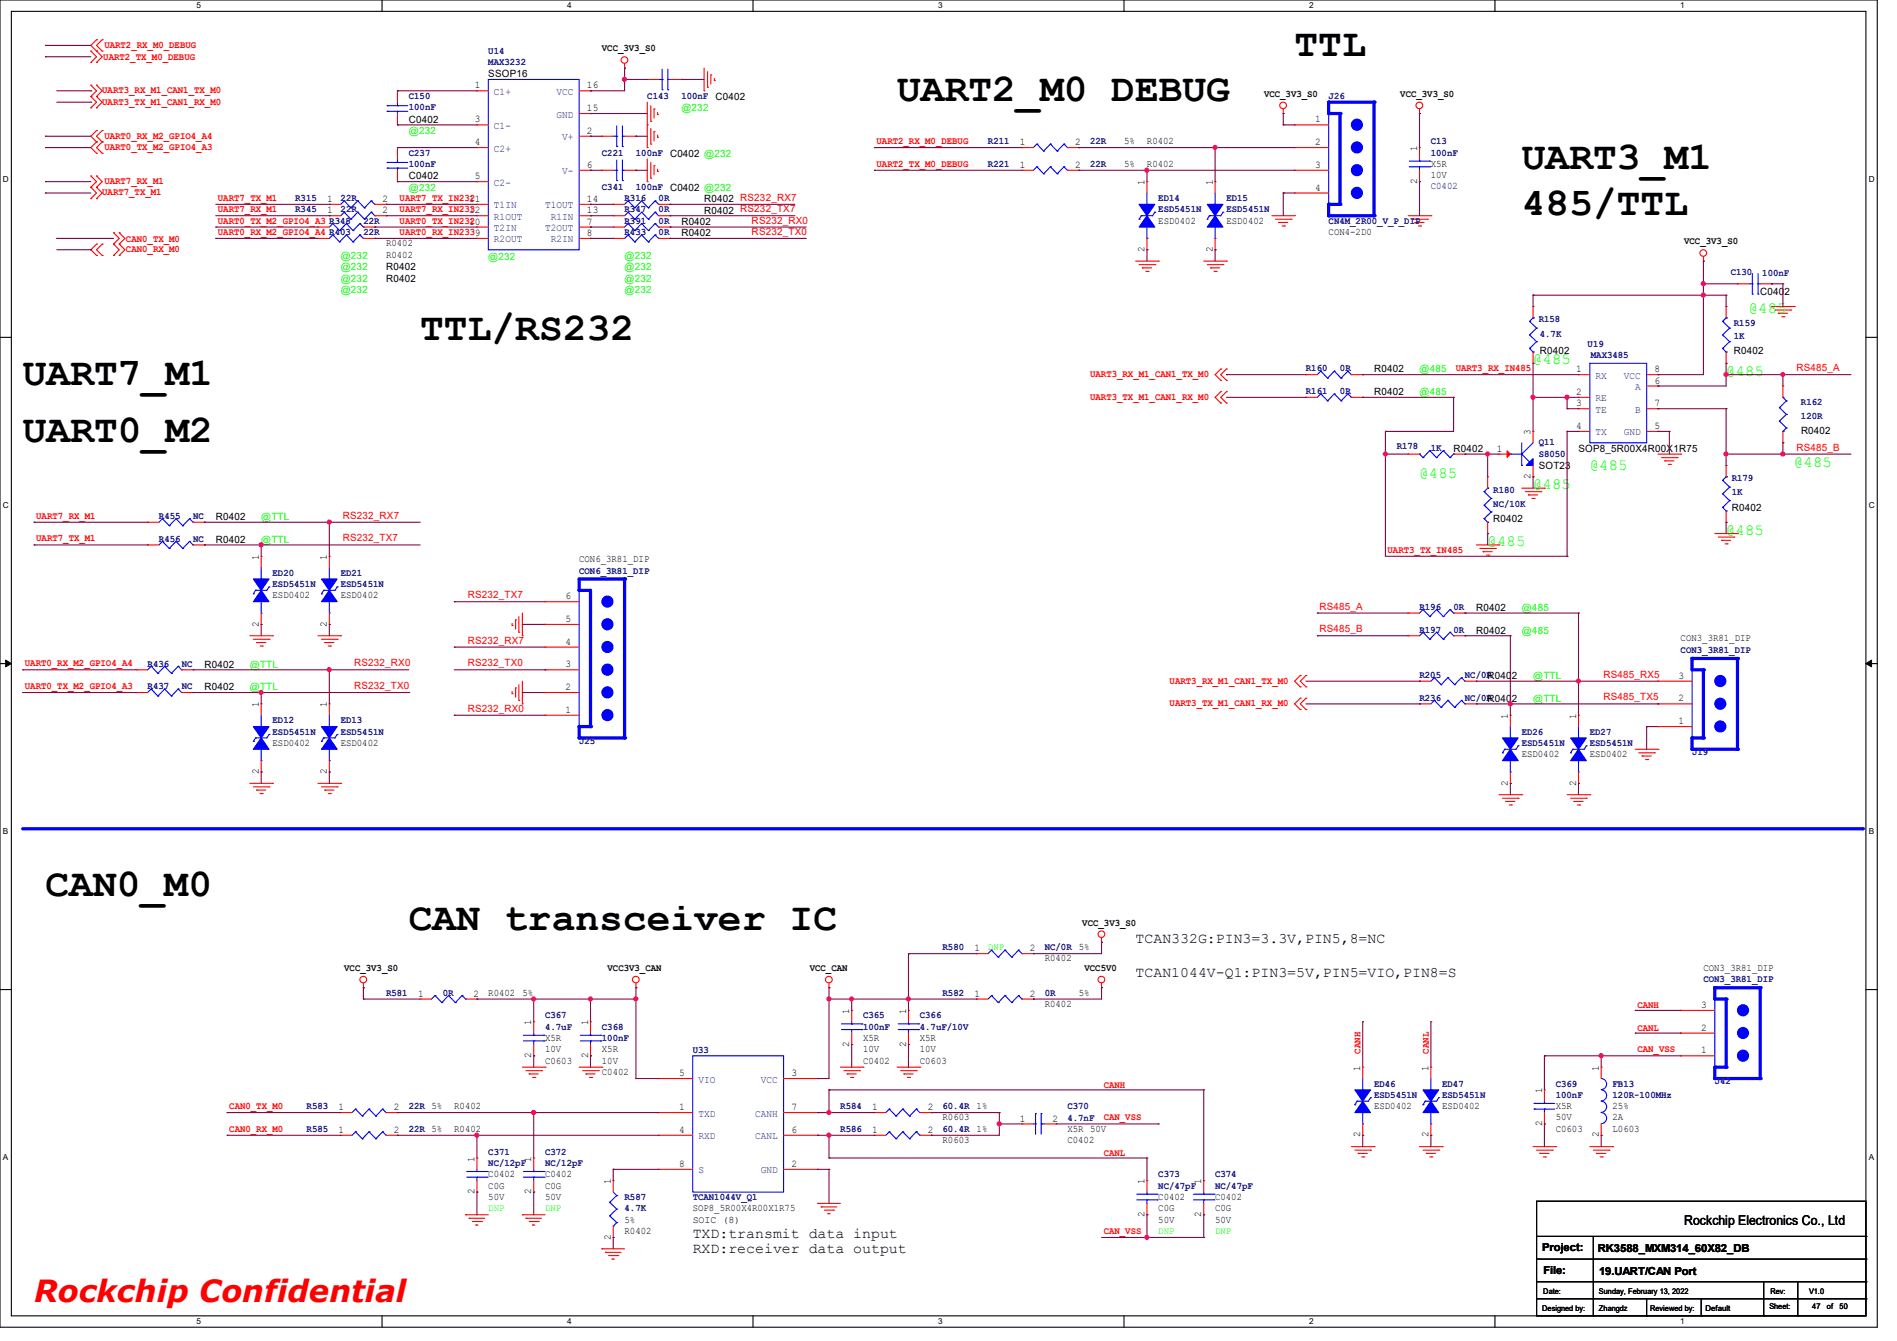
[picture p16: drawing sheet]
<svg xmlns="http://www.w3.org/2000/svg" width="297mm" height="210mm" viewBox="0 0 297 210" stroke-linecap="round" stroke-linejoin="round" font-family="sans-serif">
<defs><g id="words">
<g font-size="6.2">
<text x="202.7" y="8.8">TTL</text>
<text x="140.5" y="15.9">UART2_M0 DEBUG</text>
<text x="238.3" y="26.5">UART3_M1</text>
<text x="238.3" y="33.7">485/TTL</text>
<text x="65.8" y="53.2">TTL/RS232</text>
<text x="3.6" y="60.3">UART7_M1</text>
<text x="3.6" y="69.2">UART0_M2</text>
<text x="7.1" y="140.3">CAN0_M0</text>
<text x="64" y="145.7">CAN transceiver IC</text>
</g>
<text font-size="4.8" fill="#f00" x="5.3" y="204">Rockchip Confidential</text>
<g font-size="2.5" fill="#0f0">
<text x="273.8" y="49.1">@485</text>
<text x="240" y="57.1">@485</text>
<text x="270.3" y="58.8">@485</text>
<text x="222.2" y="74.8">@485</text>
<text x="240" y="76.6">@485</text>
<text x="248.9" y="73.6">@485</text>
<text x="280.9" y="73.1">@485</text>
<text x="270.3" y="83.7">@485</text>
<text x="232.9" y="85.5">@485</text>
</g>
<g font-size="2.3">
<text x="177.8" y="147.7">TCAN332G:PIN3=3.3V,PIN5,8=NC</text>
<text x="177.8" y="153">TCAN1044V-Q1:PIN3=5V,PIN5=VIO,PIN8=S</text>
<text x="108.5" y="193.9">TXD:transmit data input</text>
<text x="108.5" y="196.2">RXD:receiver data output</text>
</g>
<text font-size="2.1" x="263.7" y="191.9">Rockchip Electronics Co., Ltd</text>
<g font-size="1.7">
<text x="241.5" y="196">Project:</text>
<text x="250.1" y="196.1">RK3588_MXM314_60X82_DB</text>
<text x="241.6" y="199.5">File:</text>
<text x="250.4" y="199.7">19.UART/CAN Port</text>
</g>
<g font-size="1.6" fill="#f00">
<text x="16.2" y="9.4">UART2_TX_M0_DEBUG</text>
<text x="16.3" y="7.5">UART2_RX_M0_DEBUG</text>
<text x="16" y="14.6">UART3_RX_M1_CAN1_TX_M0</text>
<text x="16" y="16.4">UART3_TX_M1_CAN1_RX_M0</text>
<text x="16.3" y="23.5">UART0_TX_M2_GPIO4_A3</text>
<text x="16.3" y="21.7">UART0_RX_M2_GPIO4_A4</text>
<text x="137.2" y="22.6">UART2_RX_M0_DEBUG</text>
<text x="16.3" y="28.8">UART7_RX_M1</text>
<text x="137.2" y="26.1">UART2_TX_M0_DEBUG</text>
<text x="16" y="30.6">UART7_TX_M1</text>
<text x="34.1" y="35">UART0_TX_M2_GPIO4_A3 R348</text>
<text x="34.1" y="33.2">UART7_RX_M1</text>
<text x="34.1" y="31.5">UART7_TX_M1</text>
<text x="62.6" y="35">UART0_TX_IN232</text>
<text x="62.6" y="31.5">UART7_TX_IN232</text>
<text x="62.6" y="33.2">UART7_RX_IN233</text>
<text x="117.7" y="35">RS232_RX0</text>
<text x="19.7" y="39.5">CAN0_RX_M0</text>
<text x="19.7" y="37.9">CAN0_TX_M0</text>
<text x="34.1" y="36.8">UART0_RX_M2_GPIO4_A4 R403</text>
<text x="62.6" y="36.8">UART0_RX_IN2339</text>
<text x="117.7" y="36.8">RS232_TX0</text>
<text x="170.7" y="59.1">UART3_RX_M1_CAN1_TX_M0</text>
<text x="227.9" y="58.1">UART3_RX_IN485</text>
<text x="281.3" y="58.1">RS485_A</text>
<text x="170.7" y="62.6">UART3_TX_M1_CAN1_RX_M0</text>
<text x="281.3" y="70.6">RS485_B</text>
<text x="5.7" y="81.2">UART7_RX_M1</text>
<text x="53.7" y="81.2">RS232_RX7</text>
<text x="5.7" y="84.8">UART7_TX_M1</text>
<text x="53.7" y="84.8">RS232_TX7</text>
<text x="217.2" y="86.6">UART3_TX_IN485</text>
<text x="73.2" y="93.7">RS232_TX7</text>
<text x="206.6" y="95.5">RS485_A</text>
<text x="73.2" y="100.8">RS232_RX7</text>
<text x="206.6" y="99">RS485_B</text>
<text x="3.9" y="104.3">UART0_RX_M2_GPIO4_A4</text>
<text x="3.9" y="107.9">UART0_TX_M2_GPIO4_A3</text>
<text x="55.5" y="107.9">RS232_TX0</text>
<text x="55.5" y="104.3">RS232_RX0</text>
<text x="73.2" y="104.3">RS232_TX0</text>
<text x="183.1" y="107.1">UART3_RX_M1_CAN1_TX_M0</text>
<text x="251" y="106.1">RS485_RX5</text>
<text x="73.2" y="111.5">RS232_RX0</text>
<text x="183.1" y="110.6">UART3_TX_M1_CAN1_RX_M0</text>
<text x="251" y="109.7">RS485_TX5</text>
<text x="256.4" y="157.9">CANH</text>
<text x="256.4" y="161.5">CANL</text>
<text x="213" y="165" transform="rotate(-90 213 165)">CANH</text>
<text x="223.7" y="165" transform="rotate(-90 223.7 165)">CANL</text>
<text x="256.4" y="164.8">CAN_VSS</text>
<text x="35.9" y="173.7">CAN0_TX_M0</text>
<text x="172.8" y="170.3">CANH</text>
<text x="35.9" y="177.2">CAN0_RX_M0</text>
<text x="172.8" y="175.5">CAN_VSS</text>
<text x="172.8" y="181">CANL</text>
<text x="172.8" y="193.2">CAN_VSS</text>
</g>
<g font-size="1.6" fill="#000080">
<text x="76.5" y="8.4">U14</text>
<text x="76.5" y="10.2">MAX3232</text>
<text x="64" y="15.5">C150</text>
<text x="64" y="17.3">100nF</text>
<text x="101.3" y="15.5">C143</text>
<text x="106.7" y="15.5">100nF</text>
<text x="208" y="15.5">J26</text>
<text x="154.7" y="22.6">R211</text>
<text x="170.7" y="22.6">22R</text>
<text x="224" y="22.6">C13</text>
<text x="64" y="24.4">C237</text>
<text x="64" y="26.2">100nF</text>
<text x="94.2" y="24.4">C221</text>
<text x="94.2" y="29.7">C341</text>
<text x="99.6" y="24.4">100nF</text>
<text x="99.6" y="29.7">100nF</text>
<text x="154.7" y="26.2">R221</text>
<text x="170.7" y="26.2">22R</text>
<text x="224" y="24.4">100nF</text>
<text x="224" y="29.7">C0402</text>
<text x="46.2" y="31.5">R315</text>
<text x="46.2" y="33.3">R345</text>
<text x="53.3" y="31.5">22R</text>
<text x="53.3" y="33.3">22R</text>
<text x="56.9" y="35.1">22R</text>
<text x="97.8" y="31.5">R316</text>
<text x="97.8" y="33.3">R347</text>
<text x="97.8" y="35.1">R391</text>
<text x="103.1" y="31.5">0R</text>
<text x="103.1" y="33.3">0R</text>
<text x="103.1" y="35.1">0R</text>
<text x="181.4" y="31.5">ED14</text>
<text x="181.4" y="33.3">ESD5451N</text>
<text x="192" y="31.5">ED15</text>
<text x="192" y="33.3">ESD5451N</text>
<text x="208" y="35.1">CN4M_2R00_V_P_DIP</text>
<text x="56.9" y="36.8">22R</text>
<text x="97.8" y="36.8">R433</text>
<text x="103.1" y="36.8">0R</text>
<text x="271" y="43.1">C130</text>
<text x="275.9" y="43.2">100nF</text>
<text x="240.9" y="50.5">R158</text>
<text x="241.1" y="52.8">4.7K</text>
<text x="271.5" y="51.1">R159</text>
<text x="271.5" y="53.2">1K</text>
<text x="204.5" y="58.2">R160</text>
<text x="209.8" y="58.2">0R</text>
<text x="248.6" y="54.3">U19</text>
<text x="249.1" y="56">MAX3485</text>
<text x="204.5" y="61.7">R161</text>
<text x="209.8" y="61.7">0R</text>
<text x="282" y="63.5">R162</text>
<text x="282" y="65.6">120R</text>
<text x="218.7" y="70.3">R178</text>
<text x="224" y="70.6">1K</text>
<text x="240.9" y="69.7">Q11</text>
<text x="240.9" y="71.5">S8050</text>
<text x="233.8" y="77.2">R180</text>
<text x="271.1" y="75.4">R179</text>
<text x="271.1" y="77.6">1K</text>
<text x="24.9" y="81.3">R455</text>
<text x="30.2" y="81.3">NC</text>
<text x="233.8" y="79.3">NC/10K</text>
<text x="24.9" y="84.8">R456</text>
<text x="30.2" y="84.8">NC</text>
<text x="90.7" y="89.8">CON6_3R81_DIP</text>
<text x="42.7" y="90.2">ED20</text>
<text x="42.7" y="91.9">ESD5451N</text>
<text x="53.3" y="90.2">ED21</text>
<text x="53.3" y="91.9">ESD5451N</text>
<text x="222.2" y="95.5">R196</text>
<text x="227.6" y="95.5">0R</text>
<text x="222.2" y="99.1">R197</text>
<text x="227.6" y="99.1">0R</text>
<text x="23.1" y="104.4">R436</text>
<text x="23.1" y="107.9">R437</text>
<text x="28.4" y="104.4">NC</text>
<text x="28.4" y="107.9">NC</text>
<text x="222.2" y="106.2">R205</text>
<text x="229.4" y="106.2">NC/0RR0402</text>
<text x="263.1" y="102.3">CON3_3R81_DIP</text>
<text x="42.7" y="113.3">ED12</text>
<text x="53.3" y="113.3">ED13</text>
<text x="222.2" y="109.7">R236</text>
<text x="229.4" y="109.7">NC/0RR0402</text>
<text x="42.7" y="115.1">ESD5451N</text>
<text x="53.3" y="115.1">ESD5451N</text>
<text x="90.7" y="116.5">J25</text>
<text x="238.2" y="115.1">ED26</text>
<text x="238.2" y="116.8">ESD5451N</text>
<text x="248.9" y="115.1">ED27</text>
<text x="248.9" y="116.8">ESD5451N</text>
<text x="264.9" y="118.3">J19</text>
<text x="147.6" y="148.8">R580</text>
<text x="163.6" y="148.8">NC/0R 5%</text>
<text x="60.5" y="156">R581</text>
<text x="69.3" y="156">0R</text>
<text x="147.6" y="156">R582</text>
<text x="163.6" y="156">0R</text>
<text x="266.7" y="153.8">CON3_3R81_DIP</text>
<text x="85.3" y="159.5">C367</text>
<text x="85.3" y="161.3">4.7uF</text>
<text x="94.2" y="161.3">C368</text>
<text x="135.1" y="159.5">C365</text>
<text x="135.1" y="161.3">100nF</text>
<text x="144" y="159.5">C366</text>
<text x="144" y="161.3">4.7uF/10V</text>
<text x="94.2" y="163.1">100nF</text>
<text x="108.5" y="164.8">U33</text>
<text x="48" y="173.7">R583</text>
<text x="64" y="173.7">22R 5%</text>
<text x="131.6" y="173.7">R584</text>
<text x="147.6" y="173.7">60.4R 1%</text>
<text x="167.1" y="173.7">C370</text>
<text x="215.1" y="170.2">ED46</text>
<text x="215.1" y="172">ESD5451N</text>
<text x="225.8" y="170.2">ED47</text>
<text x="225.8" y="172">ESD5451N</text>
<text x="243.6" y="170.2">C369</text>
<text x="243.6" y="172">100nF</text>
<text x="252.5" y="170.2">FB13</text>
<text x="252.5" y="172">120R-100MHz</text>
<text x="268.5" y="169.8">J42</text>
<text x="48" y="177.3">R585</text>
<text x="64" y="177.3">22R 5%</text>
<text x="131.6" y="177.3">R586</text>
<text x="147.6" y="177.3">60.4R 1%</text>
<text x="167.1" y="175.5">4.7nF</text>
<text x="76.5" y="180.8">C371</text>
<text x="76.5" y="182.6">NC/12pF</text>
<text x="85.3" y="180.8">C372</text>
<text x="85.3" y="182.6">NC/12pF</text>
<text x="181.4" y="184.4">C373</text>
<text x="190.2" y="184.4">C374</text>
<text x="97.8" y="188">R587</text>
<text x="97.8" y="189.7">4.7K</text>
<text x="108.5" y="188">TCAN1044V_Q1</text>
<text x="181.4" y="186.2">NC/47pF</text>
<text x="190.2" y="186.2">NC/47pF</text>
</g>
<g font-size="1.6">
<text x="94.2" y="8">VCC_3V3_S0</text>
<text x="74.3" y="13.8">1</text>
<text x="76.5" y="12.1">SSOP16</text>
<text x="91.9" y="13.8">16</text>
<text x="91.9" y="17.4">15</text>
<text x="112" y="15.7">C0402</text>
<text x="197.9" y="15.2">VCC_3V3_S0</text>
<text x="219.2" y="15.2">VCC_3V3_S0</text>
<text x="64" y="19.2">C0402</text>
<text x="74.3" y="19.2">3</text>
<text x="74.3" y="22.7">4</text>
<text x="91.9" y="21">2</text>
<text x="159.7" y="22.7">1</text>
<text x="168.4" y="22.7">2</text>
<text x="176" y="22.6">5%</text>
<text x="179.6" y="22.6">R0402</text>
<text x="205.9" y="19.2">1</text>
<text x="205.9" y="22.7">2</text>
<text x="221.9" y="23.7" transform="rotate(-90 221.9 23.7)">1</text>
<text x="64" y="28.1">C0402</text>
<text x="74.3" y="28.1">5</text>
<text x="91.9" y="26.3">6</text>
<text x="104.9" y="24.6">C0402 @232</text>
<text x="104.9" y="29.9">C0402 @232</text>
<text x="159.7" y="26.3">1</text>
<text x="168.4" y="26.3">2</text>
<text x="176" y="26.1">5%</text>
<text x="179.2" y="29" transform="rotate(-90 179.2 29)">1</text>
<text x="179.6" y="26.1">R0402</text>
<text x="189.9" y="29" transform="rotate(-90 189.9 29)">1</text>
<text x="205.9" y="26.3">3</text>
<text x="205.9" y="29.8">4</text>
<text x="221.9" y="28.8" transform="rotate(-90 221.9 28.8)">2</text>
<text x="224" y="26.1">X5R</text>
<text x="224" y="27.9">10V</text>
<text x="51.2" y="31.6">1</text>
<text x="51.2" y="33.4">1</text>
<text x="59.9" y="31.6">2</text>
<text x="59.9" y="33.4">2</text>
<text x="73.4" y="31.6">11</text>
<text x="73.4" y="33.4">12</text>
<text x="73.4" y="35.2">10</text>
<text x="91.9" y="31.6">14</text>
<text x="91.9" y="33.4">13</text>
<text x="91.9" y="35.2">7</text>
<text x="106.7" y="35.2">R0402</text>
<text x="110.2" y="31.7">R0402 RS232_RX7</text>
<text x="110.2" y="33.4">R0402 RS232_TX7</text>
<text x="181.4" y="35">ESD0402</text>
<text x="192" y="35">ESD0402</text>
<text x="60.5" y="40.3">R0402</text>
<text x="60.5" y="38.6">R0402</text>
<text x="91.9" y="37">8</text>
<text x="106.7" y="37">R0402</text>
<text x="179.2" y="39.5" transform="rotate(-90 179.2 39.5)">2</text>
<text x="189.9" y="39.5" transform="rotate(-90 189.9 39.5)">2</text>
<text x="208" y="36.8">CON4-2D0</text>
<text x="263.7" y="38.3">VCC_3V3_S0</text>
<text x="60.5" y="42.3">R0402</text>
<text x="60.5" y="44.1">R0402</text>
<text x="275.6" y="46.2">C0402</text>
<text x="215.1" y="58.3">R0402</text>
<text x="241.1" y="55.5">R0402</text>
<text x="246.8" y="58.3">1</text>
<text x="259" y="58.3">8</text>
<text x="271.5" y="55.5">R0402</text>
<text x="215.1" y="61.9">R0402</text>
<text x="246.8" y="61.8">2</text>
<text x="246.8" y="63.6">3</text>
<text x="259" y="60.1">6</text>
<text x="259" y="63.6">7</text>
<text x="227.6" y="70.8">R0402</text>
<text x="234.4" y="70.7">1</text>
<text x="239.7" y="68.1" transform="rotate(-90 239.7 68.1)">3</text>
<text x="246.8" y="67.2">4</text>
<text x="247.1" y="70.8">SOP8_5R00X4R00X1R75</text>
<text x="259" y="67.2">5</text>
<text x="282" y="67.9">R0402</text>
<text x="239.7" y="75" transform="rotate(-90 239.7 75)">2</text>
<text x="240.9" y="73.4">SOT23</text>
<text x="33.8" y="81.4">R0402</text>
<text x="233.8" y="81.8">R0402</text>
<text x="271.1" y="80">R0402</text>
<text x="33.8" y="85">R0402</text>
<text x="40.5" y="87.7" transform="rotate(-90 40.5 87.7)">1</text>
<text x="51.2" y="87.7" transform="rotate(-90 51.2 87.7)">1</text>
<text x="90.7" y="88">CON6_3R81_DIP</text>
<text x="42.7" y="93.7">ESD0402</text>
<text x="53.3" y="93.7">ESD0402</text>
<text x="88.6" y="93.9">6</text>
<text x="231.1" y="95.7">R0402</text>
<text x="40.5" y="98.1" transform="rotate(-90 40.5 98.1)">2</text>
<text x="51.2" y="98.1" transform="rotate(-90 51.2 98.1)">2</text>
<text x="88.6" y="101">4</text>
<text x="88.6" y="97.4">5</text>
<text x="231.1" y="99.2">R0402</text>
<text x="263.1" y="100.5">CON3_3R81_DIP</text>
<text x="32" y="104.6">R0402</text>
<text x="88.6" y="104.5">3</text>
<text x="262.8" y="106.3">3</text>
<text x="32" y="108.1">R0402</text>
<text x="40.5" y="110.8" transform="rotate(-90 40.5 110.8)">1</text>
<text x="51.2" y="110.8" transform="rotate(-90 51.2 110.8)">1</text>
<text x="88.6" y="111.6">1</text>
<text x="88.6" y="108.1">2</text>
<text x="236.1" y="112.6" transform="rotate(-90 236.1 112.6)">1</text>
<text x="246.8" y="112.6" transform="rotate(-90 246.8 112.6)">1</text>
<text x="262.8" y="113.4">1</text>
<text x="262.8" y="109.9">2</text>
<text x="42.7" y="116.8">ESD0402</text>
<text x="53.3" y="116.8">ESD0402</text>
<text x="238.2" y="118.6">ESD0402</text>
<text x="248.9" y="118.6">ESD0402</text>
<text x="40.5" y="121.2" transform="rotate(-90 40.5 121.2)">2</text>
<text x="51.2" y="121.2" transform="rotate(-90 51.2 121.2)">2</text>
<text x="236.1" y="123" transform="rotate(-90 236.1 123)">2</text>
<text x="246.8" y="123" transform="rotate(-90 246.8 123)">2</text>
<text x="152.6" y="149">1</text>
<text x="161.2" y="149">2</text>
<text x="169.5" y="144.9">VCC_3V3_S0</text>
<text x="53.9" y="152.1">VCC_3V3_S0</text>
<text x="76.5" y="155.9">R0402</text>
<text x="81.8" y="155.9">5%</text>
<text x="95.1" y="152.1">VCC3V3_CAN</text>
<text x="126.8" y="152.1">VCC_CAN</text>
<text x="163.6" y="150.6">R0402</text>
<text x="168.9" y="155.9">5%</text>
<text x="169.8" y="152.1">VCC5V0</text>
<text x="266.7" y="152">CON3_3R81_DIP</text>
<text x="65.4" y="156.1">1</text>
<text x="74.1" y="156.1">2</text>
<text x="83.2" y="160.6" transform="rotate(-90 83.2 160.6)">1</text>
<text x="92.1" y="160.6" transform="rotate(-90 92.1 160.6)">1</text>
<text x="133" y="158.8" transform="rotate(-90 133 158.8)">1</text>
<text x="141.9" y="158.8" transform="rotate(-90 141.9 158.8)">1</text>
<text x="152.6" y="156.1">1</text>
<text x="161.2" y="156.1">2</text>
<text x="163.6" y="157.7">R0402</text>
<text x="266.4" y="161.4">2</text>
<text x="266.4" y="157.9">3</text>
<text x="83.2" y="165.7" transform="rotate(-90 83.2 165.7)">2</text>
<text x="85.3" y="166.6">C0603</text>
<text x="85.3" y="163">X5R</text>
<text x="85.3" y="164.8">10V</text>
<text x="92.1" y="165.7" transform="rotate(-90 92.1 165.7)">2</text>
<text x="94.2" y="164.8">X5R</text>
<text x="94.2" y="166.6">10V</text>
<text x="133" y="163.9" transform="rotate(-90 133 163.9)">2</text>
<text x="135.1" y="166.6">C0402</text>
<text x="135.1" y="163">X5R</text>
<text x="135.1" y="164.8">10V</text>
<text x="141.9" y="163.9" transform="rotate(-90 141.9 163.9)">2</text>
<text x="144" y="166.6">C0603</text>
<text x="144" y="163">X5R</text>
<text x="144" y="164.8">10V</text>
<text x="213" y="167.7" transform="rotate(-90 213 167.7)">1</text>
<text x="223.7" y="167.7" transform="rotate(-90 223.7 167.7)">1</text>
<text x="250.3" y="167.7" transform="rotate(-90 250.3 167.7)">1</text>
<text x="266.4" y="165">1</text>
<text x="53" y="173.9">1</text>
<text x="61.7" y="173.9">2</text>
<text x="71.1" y="173.7">R0402</text>
<text x="94.2" y="168.4">C0402</text>
<text x="106.3" y="173.9">1</text>
<text x="106.3" y="168.5">5</text>
<text x="123.9" y="168.5">3</text>
<text x="123.9" y="173.9">7</text>
<text x="136.6" y="173.9">1</text>
<text x="145.2" y="173.9">2</text>
<text x="215.1" y="173.7">ESD0402</text>
<text x="225.8" y="173.7">ESD0402</text>
<text x="241.4" y="171.2" transform="rotate(-90 241.4 171.2)">1</text>
<text x="243.6" y="173.7">X5R</text>
<text x="252.5" y="173.7">25%</text>
<text x="53" y="177.4">1</text>
<text x="61.7" y="177.4">2</text>
<text x="71.1" y="177.2">R0402</text>
<text x="106.3" y="177.4">4</text>
<text x="123.9" y="177.4">6</text>
<text x="136.6" y="177.4">1</text>
<text x="145.2" y="177.4">2</text>
<text x="147.6" y="175.5">R0603</text>
<text x="147.6" y="179">R0603</text>
<text x="159.7" y="175.6">1</text>
<text x="164.8" y="175.6">2</text>
<text x="167.1" y="179">C0402</text>
<text x="167.1" y="177.2">X5R 50V</text>
<text x="213" y="178.1" transform="rotate(-90 213 178.1)">2</text>
<text x="223.7" y="178.1" transform="rotate(-90 223.7 178.1)">2</text>
<text x="241.4" y="176.4" transform="rotate(-90 241.4 176.4)">2</text>
<text x="243.6" y="177.2">C0603</text>
<text x="243.6" y="175.5">50V</text>
<text x="250.3" y="178.1" transform="rotate(-90 250.3 178.1)">2</text>
<text x="252.5" y="177.2">L0603</text>
<text x="252.5" y="175.5">2A</text>
<text x="74.3" y="181.9" transform="rotate(-90 74.3 181.9)">1</text>
<text x="76.5" y="184.4">C0402</text>
<text x="83.2" y="181.9" transform="rotate(-90 83.2 181.9)">1</text>
<text x="85.3" y="184.4">C0402</text>
<text x="95.6" y="185.5" transform="rotate(-90 95.6 185.5)">1</text>
<text x="106.3" y="182.8">8</text>
<text x="123.9" y="182.8">2</text>
<text x="179.2" y="185.5" transform="rotate(-90 179.2 185.5)">1</text>
<text x="188.1" y="185.5" transform="rotate(-90 188.1 185.5)">1</text>
<text x="74.3" y="187" transform="rotate(-90 74.3 187)">2</text>
<text x="76.5" y="186.1">C0G</text>
<text x="76.5" y="187.9">50V</text>
<text x="83.2" y="187" transform="rotate(-90 83.2 187)">2</text>
<text x="85.3" y="186.1">C0G</text>
<text x="85.3" y="187.9">50V</text>
<text x="97.8" y="191.5">5%</text>
<text x="108.5" y="189.7">SOP8_5R00X4R00X1R75</text>
<text x="108.5" y="191.5">SOIC (8)</text>
<text x="179.2" y="190.6" transform="rotate(-90 179.2 190.6)">2</text>
<text x="181.4" y="187.9">C0402</text>
<text x="181.4" y="189.7">C0G</text>
<text x="181.4" y="191.5">50V</text>
<text x="188.1" y="190.6" transform="rotate(-90 188.1 190.6)">2</text>
<text x="190.2" y="187.9">C0402</text>
<text x="190.2" y="189.7">C0G</text>
<text x="190.2" y="191.5">50V</text>
<text x="95.6" y="194.1" transform="rotate(-90 95.6 194.1)">2</text>
<text x="97.8" y="193.2">R0402</text>
</g>
<g font-size="1.6" fill="#004080">
<text x="77.3" y="14.9">C1+</text>
<text x="87.1" y="14.9">VCC</text>
<text x="77.3" y="20.2">C1-</text>
<text x="77.3" y="23.7">C2+</text>
<text x="87.1" y="18.4">GND</text>
<text x="88" y="22">V+</text>
<text x="77.3" y="29.1">C2-</text>
<text x="88" y="27.3">V-</text>
<text x="77.3" y="32.6">T1IN</text>
<text x="77.3" y="34.4">R1OUT</text>
<text x="85.3" y="32.6">T1OUT</text>
<text x="86.2" y="34.4">R1IN</text>
<text x="77.3" y="36.2">T2IN</text>
<text x="77.3" y="38">R2OUT</text>
<text x="85.3" y="36.2">T2OUT</text>
<text x="86.2" y="38">R2IN</text>
<text x="249.8" y="59.3">RX</text>
<text x="254.3" y="59.3">VCC</text>
<text x="249.8" y="62.9">RE</text>
<text x="249.8" y="64.6">TE</text>
<text x="256" y="61.1">A</text>
<text x="256" y="64.6">B</text>
<text x="249.8" y="68.2">TX</text>
<text x="254.3" y="68.2">GND</text>
<text x="109.3" y="169.5">VIO</text>
<text x="119.1" y="169.5">VCC</text>
<text x="109.3" y="174.9">TXD</text>
<text x="109.3" y="178.4">RXD</text>
<text x="118.2" y="178.4">CANL</text>
<text x="118.2" y="174.9">CANH</text>
<text x="109.3" y="183.8">S</text>
<text x="119.1" y="183.8">GND</text>
</g>
<g font-size="1.6" fill="#0f0">
<text x="106.7" y="17.4">@232</text>
<text x="64" y="21">@232</text>
<text x="64" y="29.9">@232</text>
<text x="53.3" y="40.6">@232</text>
<text x="76.5" y="40.7">@232</text>
<text x="97.8" y="40.6">@232</text>
<text x="53.3" y="42.3">@232</text>
<text x="53.3" y="44.1">@232</text>
<text x="53.3" y="45.9">@232</text>
<text x="97.8" y="42.3">@232</text>
<text x="97.8" y="44.1">@232</text>
<text x="97.8" y="45.9">@232</text>
<text x="222.2" y="58.3">@485</text>
<text x="222.2" y="61.9">@485</text>
<text x="40.9" y="81.4">@TTL</text>
<text x="40.9" y="85">@TTL</text>
<text x="238.3" y="95.7">@485</text>
<text x="238.3" y="99.2">@485</text>
<text x="39.1" y="104.6">@TTL</text>
<text x="240" y="106.3">@TTL</text>
<text x="39.1" y="108.1">@TTL</text>
<text x="240" y="109.9">@TTL</text>
<text x="154.7" y="148.8">DNP</text>
<text x="76.5" y="189.7">DNP</text>
<text x="85.3" y="189.7">DNP</text>
<text x="181.4" y="193.2">DNP</text>
<text x="190.2" y="193.2">DNP</text>
</g>
<g font-size="1.3">
<text x="30.8" y="1.3">5</text>
<text x="88.8" y="1.3">4</text>
<text x="146.9" y="1.3">3</text>
<text x="205" y="1.3">2</text>
<text x="263.1" y="1.3">1</text>
<text x=".5" y="28.4">D</text>
<text x="292.6" y="28.4">D</text>
<text x=".5" y="79.5">C</text>
<text x="292.6" y="79.5">C</text>
<text x=".5" y="130.6">B</text>
<text x="292.6" y="130.6">B</text>
<text x=".5" y="181.7">A</text>
<text x="292.6" y="181.7">A</text>
<text x="30.8" y="207.4">5</text>
<text x="88.8" y="207.4">4</text>
<text x="146.9" y="207.4">3</text>
<text x="205" y="207.4">2</text>
<text x="263.1" y="207.4">1</text>
</g>
<g font-size="1.2">
<text x="241.6" y="202.6">Date:</text>
<text x="250.4" y="202.6">Sunday, February 13, 2022</text>
<text x="277.2" y="202.6">Rev:</text>
<text x="283.2" y="202.6">V1.0</text>
<text x="241.5" y="205.3">Designed by:</text>
<text x="250.4" y="205.3">Zhangdz</text>
<text x="258.4" y="205.3">Reviewed by:</text>
<text x="267" y="205.3">Default</text>
<text x="277" y="205.1">Sheet:</text>
<text x="283.8" y="205.1">47</text>
<text x="286" y="205.1">of</text>
<text x="288" y="205.1">50</text>
</g>
</g></defs>
<path d="M0 0h293.9v207.9h-293.9zM1.8 1.8h290.3v204.3h-290.3z" fill="none" stroke="#000" stroke-width=".17"/>
<g fill="#fff">
<path d="M30.8 .2h.7v1.4h-.7z"/>
<path d="M30.8 206.2h.7v1.4h-.7z"/>
</g>
<path d="M59.8 0v1.8M59.8 206.1v1.8" fill="none" stroke="#000" stroke-width=".17"/>
<g fill="#fff">
<path d="M88.8 .2h.7v1.4h-.7z"/>
<path d="M88.8 206.2h.7v1.4h-.7z"/>
</g>
<path d="M117.9 0v1.8M117.9 206.1v1.8" fill="none" stroke="#000" stroke-width=".17"/>
<g fill="#fff">
<path d="M146.9 .2h.7v1.4h-.7z"/>
<path d="M146.9 206.2h.7v1.4h-.7z"/>
</g>
<path d="M176 0v1.8M176 206.1v1.8" fill="none" stroke="#000" stroke-width=".17"/>
<g fill="#fff">
<path d="M205 .2h.7v1.4h-.7z"/>
<path d="M205 206.2h.7v1.4h-.7z"/>
</g>
<path d="M234.1 0v1.8M234.1 206.1v1.8" fill="none" stroke="#000" stroke-width=".17"/>
<g fill="#fff">
<path d="M263.1 .2h.6v1.4h-.6z"/>
<path d="M263.1 206.2h.6v1.4h-.6z"/>
<path d="M.5 27.3h.9v1.4h-.9z"/>
<path d="M292.6 27.3h.9v1.4h-.9z"/>
<path d="M.5 78.4h.9v1.4h-.9z"/>
<path d="M292.6 78.4h.9v1.4h-.9z"/>
</g>
<path d="M0 52.8h1.8M292.1 52.8h1.8" fill="none" stroke="#000" stroke-width=".17"/>
<g fill="#fff">
<path d="M.5 129.5h.8v1.4h-.8z"/>
<path d="M292.6 129.5h.8v1.4h-.8z"/>
</g>
<path d="M0 103.9h1.8M292.1 103.9h1.8" fill="none" stroke="#000" stroke-width=".17"/>
<path d="M.9 103.4l.9 .5-.9 .5zM292.1 103.9l.9-.5v1z" fill="#000" stroke="#000" stroke-width=".16"/>
<g fill="#fff">
<path d="M.5 180.5h.8v1.4h-.8z"/>
<path d="M292.6 180.5h.8v1.4h-.8z"/>
</g>
<path d="M0 155h1.8M292.1 155h1.8" fill="none" stroke="#000" stroke-width=".17"/>
<path d="M3.6 129.8h288" fill="none" stroke="#00f" stroke-width=".51"/>
<circle cx="291.6" cy="129.8" r=".25" fill="#00f"/>
<g fill="none" stroke="#f00" stroke-width=".17">
<path d="M14.2 15.1h.1M14.2 13.3h.1M14.2 16.9h.1M14.2 9.8h.1M14.2 8h.1M14.2 13.3l.9 .9-.9 .9M14.2 15.1l.9 .9-.9 .9M14.2 8l.9 .9-.9 .9M15.1 6.2h.1M15.1 8h.1M15.1 15.1h.1M15.1 13.3h.1"/>
<path d="M15.1 16.9h.1M15.1 9.8h.1M15.1 6.2l-.9 .9 1.8 1.8-.9 .9M15.1 13.3l.9 .9-.9 .9M15.1 15.1l.9 .9-.9 .9M16 8h.1M16 6.2h.1M16 6.2l-.9 .9 .9 .9M74.7 14.2h.1M74.7 19.6h.1M74.7 14.2h1.8M74.7 19.6h1.8"/>
<path d="M90.7 14.2h1.8M90.7 17.8h1.8M92.5 14.2h.1M92.5 17.8h.1M97.8 10.7h.1M97.8 9.9v.8M101.3 19.6h.1M101.3 16v7.1M101.9 19h.1M101.9 16.6v2.4M102.4 17.1h.1M102.4 17.1v1.4"/>
<path d="M103 17.9h.1M103 17.6v.3M110.2 14.2h.1M110.2 10.7v3.5M110.8 13.7h.1M110.8 11.2v2.5M111.3 11.7h.1M111.3 11.7v1.5M111.8 12.6h.1M111.8 12.3v.3M200.9 17.8h.1M200.9 17.1v.7"/>
<path d="M222.2 17.8h.1M222.2 17.1v.7M14.2 31.1h.1M14.2 29.3h.1M14.2 27.6h.1M14.2 29.3l.9 .9-.9 .9M14.2 27.6l.9 .8-.9 .9M15.1 22.2h.1M15.1 24h.1M15.1 20.4h.1M15.1 31.1h.1M15.1 29.3h.1"/>
<path d="M15.1 27.6h.1M15.1 38.2h.1M15.1 22.2l-.9 .9 .9 .9M15.1 20.4l-.9 .9 .9 .9M15.1 29.3l.9 .9-.9 .9M15.1 27.6l.9 .8-.9 .9M15.1 38.2l-.9 .9 .9 .9M16 24h.1M16 22.2h.1M16 20.4h.1M16 38.2h.1M16 22.2l-.9 .9 .9 .9"/>
<path d="M16 20.4l-.9 .9 .9 .9M16 38.2l-.9 .9 .9 .9M17.8 38.2h.1M17.8 36.4h.1M17.8 38.2l.9 .9-.9 .9M17.8 36.4l.9 .9-.9 .9M18.7 38.2h.1M18.7 36.4h.1M18.7 38.2l.9 .9-.9 .9M18.7 36.4l.9 .9-.9 .9M51.6 32h.1M51.6 32h1.7"/>
<path d="M58.7 32h1.8M60.5 32h.1M74.7 23.1h.1M74.7 28.4h.1M74.7 32h.1M74.7 33.8h.1M74.7 35.6h.1M74.7 37.3h.1M74.7 33.8h1.8M74.7 23.1h1.8M74.7 32h1.8M74.7 28.4h1.8"/>
<path d="M74.7 35.6h1.8M74.7 37.3h1.8M90.7 33.8h1.8M90.7 32h1.8M90.7 35.6h1.8M90.7 37.3h1.8M90.7 21.3h1.8M90.7 26.7h1.8M92.5 21.3h.1M92.5 26.7h.1M92.5 32h.1M92.5 33.8h.1"/>
<path d="M92.5 35.6h.1M92.5 37.3h.1M101.3 28.4h.1M101.3 23.1h.1M101.3 24.9v3.5M101.9 27.9h.1M101.9 22.6h.1M101.9 20.1v2.5M101.9 25.4v2.5M102.4 26h.1M102.4 20.6h.1M102.4 20.6v1.5"/>
<path d="M102.4 26v1.4M103 26.8h.1M103 21.5h.1M103 21.2v.3M103 26.5v.3M160 23.1h.1M160 23.1h1.8M167.1 23.1h1.8M168.9 23.1h.1M199.1 33.8h3.6M199.7 34.3h2.4M200.2 34.8h.1"/>
<path d="M200.2 34.8h1.4M200.7 35.4h.4M201.1 35.4h.1M202.1 34.3h.1M202.7 33.8h.1M220.5 33.8h3.5M221 34.3h2.5M221.5 34.8h.1M221.5 34.8h1.5M222.1 35.4h.3M222.4 35.4h.1M223.5 34.3h.1"/>
<path d="M224 33.8h.1M15.1 40h.1M16 40h.1M17.8 40h.1M18.7 40h.1M177.8 40.9h3.6M178.4 41.4h2.4M178.9 42h.1M178.9 42h1.4M179.4 42.5h.3M179.7 42.5h.1M180.8 41.4h.1"/>
<path d="M181.4 40.9h.1M188.5 40.9h3.5M189 41.4h2.5M189.5 42h.1M189.5 42h1.5M190.1 42.5h.3M190.4 42.5h.1M191.1 59.6h.1M191.1 57.8h.1M191.1 57.8l-.9 .9 .9 .9M191.5 41.4h.1M192 40.9h.1"/>
<path d="M192 59.6h.1M192 57.8h.1M192 57.8l-.9 .9 .9 .9M266.7 40.9h.1M266.7 40.2v.7M277.4 48h3.5M277.9 48.6h2.5M278.4 49.1h.1M278.4 49.1h1.5M279 49.6h.3M279.3 49.6h.1M280.4 48.6h.1"/>
<path d="M280.9 48h.1M191.1 63.1h.1M191.1 61.3h.1M191.1 61.3l-.9 .9 .9 .9M192 63.1h.1M192 61.3h.1M192 61.3l-.9 .9 .9 .9M220.5 71.1h.1M220.5 71.1h1.7M227.6 71.1h1.8M229.4 71.1h.1M238.3 76.5h3.5"/>
<path d="M238.8 77h2.5M239.3 77.5h.1M239.3 77.5h1.4M239.9 78.1h.3M240.2 78.1h.1M241.3 77h.1M241.8 76.5h.1M259.6 71.1h3.5M260.1 71.7h2.5M260.6 72.2h.1M260.6 72.2h1.5M261.2 72.7h.3"/>
<path d="M261.5 72.7h.1M262.6 71.7h.1M263.1 71.1h.1M39.1 99.6h3.6M42.7 99.6h.1M49.8 99.6h3.5M53.3 99.6h.1M80.2 98h.1M80.2 97.6v.4M80.7 97.1h.1M80.7 97.1v1.4M81.2 99h.1"/>
<path d="M81.2 96.6v2.4M81.8 99.6h.1M81.8 96v3.6M231.1 85.3h3.6M231.7 85.9h2.4M232.2 86.4h.1M232.2 86.4h1.4M232.7 87h.4M233.1 87h.1M234.1 85.9h.1M234.7 85.3h.1M268.5 83.6h3.5"/>
<path d="M269 84.1h2.5M269.5 84.6h.1M269.5 84.6h1.5M270.1 85.2h.3M270.4 85.2h.1M271.5 84.1h.1M272 83.6h.1M21.3 104.9h.1M21.3 104.9h1.8M28.4 104.9h1.8M30.2 104.9h.1M39.7 100.1h2.4"/>
<path d="M40.2 100.6h.1M40.2 100.6h1.4M40.7 101.2h.4M41.1 101.2h.1M42.1 100.1h.1M50.3 100.1h2.5M50.8 100.6h.1M50.8 100.6h1.5M51.4 101.2h.3M51.7 101.2h.1M52.8 100.1h.1M80.2 108.6h.1"/>
<path d="M80.2 108.3v.3M80.7 107.7h.1M80.7 107.7v1.5M81.2 109.7h.1M81.2 107.2v2.5M81.8 110.2h.1M81.8 106.7v3.5M203.6 107.6h.1M203.6 105.8h.1M203.6 111.1h.1M203.6 109.3h.1M203.6 105.8l-.9 .9 .9 .9"/>
<path d="M203.6 109.3l-.9 .9 .9 .9M204.5 107.6h.1M204.5 105.8h.1M204.5 111.1h.1M204.5 109.3h.1M204.5 105.8l-.9 .9 .9 .9M204.5 109.3l-.9 .9 .9 .9M256 117.3h3.6M256.6 117.9h2.4M257.1 118.4h.1M257.1 118.4h1.4M257.6 119h.4"/>
<path d="M258 119h.1M259 117.9h.1M259.6 117.3h.1M39.1 122.7h3.6M39.7 123.2h2.4M40.2 123.7h.1M40.2 123.7h1.4M40.7 124.3h.4M41.1 124.3h.1M42.1 123.2h.1M42.7 122.7h.1M49.8 122.7h3.5"/>
<path d="M50.3 123.2h2.5M50.8 123.7h.1M50.8 123.7h1.5M51.4 124.3h.3M51.7 124.3h.1M52.8 123.2h.1M53.3 122.7h.1M234.7 124.5h3.6M235.2 125h2.5M235.8 125.5h.1M235.8 125.5h1.4M236.3 126.1h.3"/>
<path d="M236.6 126.1h.1M237.7 125h.1M238.3 124.5h.1M245.4 124.5h3.5M245.9 125h2.5M246.4 125.5h.1M246.4 125.5h1.5M247 126.1h.3M247.3 126.1h.1M248.4 125h.1M248.9 124.5h.1M56.9 154.7h.1"/>
<path d="M56.9 154v.7M99.6 154.7h.1M99.6 154v.7M129.8 154.7h.1M129.8 154v.7M152.9 149.4h.1M152.9 149.4h1.8M160 149.4h1.8M161.8 149.4h.1M172.5 154.7h.1M172.5 147.6h.1M172.5 146.9v.7"/>
<path d="M172.5 154v.7M81.8 167.1h3.5M82.3 167.7h2.5M82.8 168.2h.1M82.8 168.2h1.5M83.4 168.7h.3M83.7 168.7h.1M84.8 167.7h.1M85.3 167.1h.1M90.7 167.1h3.5M91.2 167.7h2.5M91.7 168.2h.1"/>
<path d="M91.7 168.2h1.5M92.3 168.7h.3M92.6 168.7h.1M93.7 167.7h.1M94.2 167.1h.1M103.1 174.2h.1M103.1 177.8h.1M103.1 168.9h.1M103.1 174.2h5.4M103.1 168.9h5.4M103.1 177.8h5.4M122.7 174.2h5.3"/>
<path d="M122.7 168.9h5.3M122.7 177.8h5.3M128 168.9h.1M128 177.8h.1M128 174.2h.1M131.6 167.1h3.5M132.1 167.7h2.5M132.6 168.2h.1M132.6 168.2h1.5M133.2 168.7h.3M133.5 168.7h.1M134.6 167.7h.1"/>
<path d="M135.1 167.1h.1M140.5 167.1h3.5M141 167.7h2.5M141.5 168.2h.1M141.5 168.2h1.5M142.1 168.7h.3M142.4 168.7h.1M143.5 167.7h.1M144 167.1h.1M211.6 179.6h3.5M213.4 167.1h.1M213.4 177.8h.1"/>
<path d="M213.4 167.1v1.8M213.4 176v1.8M215.1 179.6h.1M222.2 179.6h3.6M225.8 179.6h.1M240 179.6h3.6M243.6 179.6h.1M248.9 179.6h3.6M252.5 179.6h.1M72.9 190.2h.1M72.9 190.2h3.6M73.4 190.8h.1"/>
<path d="M73.4 190.8h2.5M74 191.3h1.4M74.5 191.9h.1M74.5 191.9h.3M75.4 191.3h.1M81.8 190.2h.1M81.8 190.2h3.5M82.3 190.8h.1M82.3 190.8h2.5M82.8 191.3h1.5M83.4 191.9h.1M83.4 191.9h.3"/>
<path d="M84.3 191.3h.1M94.2 195.6h.1M94.2 195.6h3.6M94.8 196.1h.1M94.8 196.1h2.4M95.3 196.6h1.4M95.8 197.2h.1M95.8 197.2h.4M96.7 196.6h.1M103.1 183.1h.1M103.1 183.1h5.4M122.7 183.1h5.3"/>
<path d="M128 188.5h.1M128 183.1h.1M128 188.5h3.6M128.6 189h.1M128.6 189h2.4M129.1 189.5h1.4M129.6 190.1h.1M129.6 190.1h.4M130.5 189.5h.1M212.1 180.1h2.5M212.6 180.6h.1M212.6 180.6h1.5"/>
<path d="M213.2 181.2h.3M213.5 181.2h.1M214.6 180.1h.1M222.8 180.1h2.5M223.3 180.6h.1M223.3 180.6h1.4M223.9 181.2h.3M224.2 181.2h.1M225.3 180.1h.1M240.6 180.1h2.4M241.1 180.6h.1M241.1 180.6h1.4"/>
<path d="M241.6 181.2h.4M242 181.2h.1M243 180.1h.1M249.5 180.1h2.4M250 180.6h.1M250 180.6h1.4M250.5 181.2h.4M250.9 181.2h.1M251.9 180.1h.1"/>
<circle cx="97.8" cy="9.4" r=".52"/>
<circle cx="200.9" cy="16.5" r=".52"/>
<circle cx="222.2" cy="16.5" r=".52"/>
<circle cx="266.7" cy="39.6" r=".52"/>
<circle cx="56.9" cy="153.4" r=".52"/>
<circle cx="99.6" cy="153.4" r=".52"/>
<circle cx="129.8" cy="153.4" r=".52"/>
<circle cx="172.5" cy="153.4" r=".52"/>
<circle cx="172.5" cy="146.3" r=".52"/>
</g>
<g fill="none" stroke="#000" stroke-width=".17">
<path d="M240.6 188.1h51.5v18h-51.5zM240.6 193.6h51.5M240.6 197.2h51.5M249.5 193.6v12.5M292.1 193.6h.1M292.1 197.2h.1M240.6 200.7h51.5M240.6 203.4h51.5M249.5 206.1h.1M257.8 206.1h.1M257.8 203.4v2.7M266.4 206.1h.1"/>
<path d="M266.4 203.4v2.7M276.1 206.1h.1M276.1 200.7v5.4M281.5 206.1h.1M281.5 200.7v5.4M292.1 200.7h.1M292.1 203.4h.1"/>
</g>
<g fill="none" stroke="#00f" stroke-width=".17">
<path d="M76.5 12.4h14.2v26.7h-14.2zM53.9 31.5h.1M53.9 31.5l-.6 .5M53.9 31.5l1 1.1M54.9 32.6h.1M56 31.5h.1M56 31.5l-1.1 1.1M56 31.5l1.1 1.1M57.1 32.6h.1M58.1 31.5h.1M58.1 31.5l-1 1.1M58.1 31.5l.6 .5"/>
<path d="M58.7 32h.1M162.3 22.6h.1M162.3 22.6l-.5 .5M162.3 22.6l1.1 1.1M163.4 23.7h.1M164.5 22.6h.1M164.5 22.6l-1.1 1.1M164.5 22.6l1 1.1M165.5 23.7h.1M166.6 22.6h.1M166.6 22.6l-1.1 1.1M166.6 22.6l.5 .5"/>
<path d="M167.1 23.1h.1M222.2 71.1h.1M222.2 71.1l.6 .6M222.8 71.7h.1M223.9 70.6h.1M223.9 70.6l-1.1 1.1M223.9 70.6l1 1.1M224.9 71.7h.1M226 70.6h.1M226 70.6l-1.1 1.1M226 70.6l1 1.1M227 71.7h.1"/>
<path d="M227.6 71.1h.1M227.6 71.1l-.6 .6M23.7 104.4h.1M23.7 104.4l-.6 .5M23.7 104.4l1 1.1M24.7 105.5h.1M25.8 104.4h.1M25.8 104.4l-1.1 1.1M25.8 104.4l1 1.1M26.8 105.5h.1M27.9 104.4h.1M27.9 104.4l-1.1 1.1"/>
<path d="M27.9 104.4l.5 .5M28.4 104.9h.1M155.2 148.8h.1M155.2 148.8l-.5 .6M155.2 148.8l1.1 1.1M156.3 149.9h.1M157.4 148.8h.1M157.4 148.8l-1.1 1.1M157.4 148.8l1 1.1M158.4 149.9h.1M159.5 148.8h.1M159.5 148.8l-1.1 1.1"/>
<path d="M159.5 148.8l.5 .6M160 149.4h.1M108.5 165.4h14.2v21.3h-14.2zM212.1 173h.1M212.5 172.5h.1M212.5 172.5l-.4 .5M213.4 170.7h.1M213.4 176h.1M213.4 168.9v1.8M213.4 174.2v1.8M214.6 171.9h.1M214.6 171.9l-.4 .6h-1.7"/>
</g>
<g fill="#00f" stroke="#00f" stroke-width=".17">
<path d="M212.1 170.7h2.5l-1.2 1.8z" fill-rule="evenodd"/>
<path d="M213.4 172.5l1.2 1.7h-2.5z" fill-rule="evenodd"/>
<circle cx="212.4" cy="30.2" r=".87"/>
<circle cx="212.4" cy="26.6" r=".87"/>
<circle cx="212.4" cy="23.1" r=".87"/>
<circle cx="212.4" cy="19.5" r=".87"/>
</g>
<path d="M208 32h1.8" fill="none" stroke="#00f" stroke-width=".51"/>
<circle cx="209.8" cy="32" r=".25" fill="#00f"/>
<path d="M209.8 17.8v14.2" fill="none" stroke="#00f" stroke-width=".51"/>
<circle cx="209.8" cy="17.8" r=".25" fill="#00f"/>
<path d="M208 17.8h1.8" fill="none" stroke="#00f" stroke-width=".51"/>
<circle cx="208" cy="17.8" r=".25" fill="#00f"/>
<path d="M208 17.8h.1M208 17.8v14.2" fill="none" stroke="#00f" stroke-width=".17"/>
<path d="M208 16v1.8" fill="none" stroke="#00f" stroke-width=".51"/>
<circle cx="208" cy="16" r=".25" fill="#00f"/>
<path d="M208 16h7.1" fill="none" stroke="#00f" stroke-width=".51"/>
<circle cx="215.1" cy="16" r=".25" fill="#00f"/>
<path d="M215.1 16v17.8" fill="none" stroke="#00f" stroke-width=".51"/>
<circle cx="215.1" cy="33.8" r=".25" fill="#00f"/>
<path d="M208 33.8h7.1" fill="none" stroke="#00f" stroke-width=".51"/>
<circle cx="208" cy="33.8" r=".25" fill="#00f"/>
<path d="M208 32v1.8" fill="none" stroke="#00f" stroke-width=".51"/>
<circle cx="208" cy="32" r=".25" fill="#00f"/>
<g fill="none" stroke="#f00" stroke-width=".17">
<path d="M62.2 19.6h.1M62.2 14.2h.1M62.2 14.2v1.8M62.2 17.8v1.8M202.7 19.6h.1M202.7 19.6h5.3M51.6 33.8h.1M51.6 33.8h1.7M58.7 33.8h1.8M60.5 33.8h.1M62.2 28.4h.1M62.2 23.1h.1"/>
<path d="M62.2 23.1v1.8M62.2 26.7v1.7M96 32h.1M96 33.8h.1M96 35.6h.1M96 33.8h1.8M96 32h1.8M96 35.6h1.8M103.1 33.8h1.8M103.1 32h1.8M103.1 35.6h1.8M104.9 32h.1"/>
<path d="M104.9 33.8h.1M104.9 35.6h.1M160 26.7h.1M160 26.7h1.8M167.1 26.7h1.8M168.9 26.7h.1M190.2 28.4h.1M190.2 39.1h.1M190.2 28.4v1.8M190.2 37.3v1.8M202.7 23.1h.1M202.7 26.7h.1"/>
<path d="M202.7 30.2h.1M202.7 23.1h5.3M202.7 26.7h5.3M202.7 30.2h5.3M240 56.9h.1M240 48h.1M240 48v1.8M240 55.1v1.8M247.1 58.7h.1M247.1 58.7h1.8M257.8 58.7h1.8M259.6 58.7h.1"/>
<path d="M272 44.4h.1M272 44.4h1.8M275.6 44.4h1.8M277.4 44.4h.1M232.9 74.7h.1M232.9 74.7v1.8M234.7 71.1h.1M234.7 71.1h1.8M240 74.7h.1M240 67.6h.1M240 67.6v1.7M240 72.9v1.8"/>
<path d="M247.1 62.2h.1M247.1 64h.1M247.1 67.6h.1M247.1 62.2h1.8M247.1 64h1.8M247.1 67.6h1.8M257.8 64h1.8M257.8 60.5h1.8M257.8 67.6h1.8M259.6 60.5h.1M259.6 67.6h.1M259.6 64h.1"/>
<path d="M279.1 60.5h.1M279.1 69.3h.1M279.1 60.5v1.7M279.1 67.6v1.7M23.1 81.8h.1M23.1 85.3h.1M23.1 81.8h1.8M23.1 85.3h1.8M30.2 81.8h1.8M30.2 85.3h1.8M32 81.8h.1M32 85.3h.1"/>
<path d="M51.6 87.1h.1M51.6 97.8h.1M51.6 87.1v1.8M51.6 96v1.8M220.5 96h.1M220.5 99.6h.1M220.5 96h1.7M220.5 99.6h1.7M227.6 96h1.8M227.6 99.6h1.8M229.4 96h.1M229.4 99.6h.1"/>
<path d="M232.9 83.6h.1M232.9 81.8v1.8M21.3 108.5h.1M21.3 108.5h1.8M28.4 108.5h1.8M30.2 108.5h.1M40.9 110.2h.1M40.9 110.2v1.8M40.9 119.1v1.8M222.2 106.7h.1M222.2 106.7h1.8M229.4 106.7h1.7"/>
<path d="M231.1 106.7h.1M236.5 112h.1M236.5 112v1.8M40.9 120.9h.1M236.5 122.7h.1M236.5 120.9v1.8M65.8 156.5h.1M65.8 156.5h1.8M72.9 156.5h1.8M74.7 156.5h.1M133.3 158.2h.1M133.3 158.2v1.8"/>
<path d="M53.3 177.8h.1M53.3 174.2h.1M53.3 177.8h1.8M53.3 174.2h1.8M60.5 177.8h1.7M60.5 174.2h1.7M62.2 177.8h.1M62.2 174.2h.1M83.6 160h.1M83.6 165.4h.1M83.6 160v1.8M83.6 163.6v1.8"/>
<path d="M133.3 163.6h.1M133.3 161.8v1.8M136.9 174.2h.1M136.9 174.2h1.8M144 174.2h1.8M145.8 174.2h.1M241.8 170.7h.1M241.8 176h.1M241.8 170.7v1.8M241.8 174.2v1.8M250.7 167.1h.1M250.7 177.8h.1"/>
<path d="M250.7 167.1v1.8M250.7 176v1.8M74.7 181.4h.1M74.7 186.7h.1M74.7 181.4v1.7M74.7 184.9v1.8M83.6 181.4h.1M83.6 186.7h.1M83.6 181.4v1.7M83.6 184.9v1.8M96 184.9h.1M96 193.8h.1"/>
<path d="M96 184.9v1.8M96 192v1.8M179.6 184.9h.1M179.6 190.2h.1M179.6 184.9v1.8M179.6 188.5v1.7M188.5 184.9h.1M188.5 190.2h.1M188.5 184.9v1.8M188.5 188.5v1.7"/>
</g>
<g fill="none" stroke="#00f" stroke-width=".17">
<path d="M60.6 16.6h.1M60.6 17.4h.1M60.6 16.6h3.2M60.6 17.4h3.2M62.2 17.4h.1M62.2 16.6h.1M62.2 16v.6M62.2 17.4v.4M53.9 33.2h.1M53.9 33.2l-.6 .6M53.9 33.2l1 1.1M54.9 34.3h.1"/>
<path d="M56 33.2h.1M56 33.2l-1.1 1.1M56 33.2l1.1 1.1M57.1 34.3h.1M58.1 33.2h.1M58.1 33.2l-1 1.1M58.1 33.2l.6 .6M58.7 33.8h.1M60.6 25.4h.1M60.6 26.3h.1M60.6 25.4h3.2M60.6 26.3h3.2"/>
<path d="M62.2 26.3h.1M62.2 25.4h.1M62.2 24.9v.5M62.2 26.3v.4M98.3 31.5h.1M98.3 33.2h.1M98.3 35h.1M98.3 31.5l-.5 .5M98.3 31.5l1.1 1.1M98.3 33.2l-.5 .6M98.3 33.2l1.1 1.1M98.3 35l-.5 .6"/>
<path d="M98.3 35l1.1 1.1M99.4 32.6h.1M99.4 34.3h.1M99.4 36.1h.1M100.5 31.5h.1M100.5 33.2h.1M100.5 35h.1M100.5 31.5l-1.1 1.1M100.5 31.5l1 1.1M100.5 33.2l-1.1 1.1M100.5 33.2l1 1.1M100.5 35l-1.1 1.1"/>
<path d="M100.5 35l1 1.1M101.5 32.6h.1M101.5 34.3h.1M101.5 36.1h.1M102.6 31.5h.1M102.6 33.2h.1M102.6 35h.1M102.6 31.5l-1.1 1.1M102.6 31.5l.5 .5M102.6 33.2l-1.1 1.1M102.6 33.2l.5 .6M102.6 35l-1.1 1.1"/>
<path d="M102.6 35l.5 .6M103.1 32h.1M103.1 33.8h.1M103.1 35.6h.1M162.3 26.1h.1M162.3 26.1l-.5 .6M162.3 26.1l1.1 1.1M163.4 27.2h.1M164.5 26.1h.1M164.5 26.1l-1.1 1.1M164.5 26.1l1 1.1M165.5 27.2h.1"/>
<path d="M166.6 26.1h.1M166.6 26.1l-1.1 1.1M166.6 26.1l.5 .6M167.1 26.7h.1M189 34.3h.1M189.4 33.8h.1M189.4 33.8l-.4 .5M190.2 32h.1M190.2 37.3h.1M190.2 30.2v1.8M190.2 35.6v1.7M191.5 33.2h.1"/>
<path d="M191.5 33.2l-.4 .6h-1.7M239.5 54.6h.1M239.5 52.5h.1M239.5 50.3h.1M239.5 54.6l.5 .5M239.5 52.5l1.1 1M239.5 50.3l1.1 1.1M240 49.8h.1M240 55.1h.1M240 49.8l-.5 .5M240.6 53.5h.1M240.6 51.4h.1"/>
<path d="M240.6 53.5l-1.1 1.1M240.6 51.4l-1.1 1.1M248.9 56.9h8.9v12.4h-8.9zM273.8 44.4h.6M274.4 46.1h.1M274.4 44.4h.1M274.4 42.8v3.3M275.3 44.4h.1M275.3 46.1h.1M275.3 44.4h.3M275.3 42.8v3.3M232.4 79.1h.1"/>
<path d="M232.4 77h.1M232.4 79.1l1.1 1.1M232.4 77l1.1 1.1M232.9 76.5h.1M232.9 76.5l-.5 .5M233.5 78.1h.1M233.5 78.1l-1.1 1M236.5 71.1h.1M236.5 71.1h1.8M238.3 71.1h.1M238.3 72.9h.1M238.3 71.1l1.2 1.2"/>
<path d="M238.3 69.3v3.6M239.5 72.3h.1M240 69.3l-1.7 1.8M278.6 63.8h.1M278.6 66h.1M278.6 63.8l1.1 1.1M278.6 66l1.1 1M279.1 67.6h.1M279.1 62.2h.1M279.1 62.2l.6 .6M279.7 62.8h.1M279.7 64.9h.1"/>
<path d="M279.7 67h.1M279.7 62.8l-1.1 1M279.7 64.9l-1.1 1.1M279.7 67l-.6 .6M25.4 81.2h.1M25.4 84.8h.1M25.4 81.2l-.5 .6M25.4 81.2l1.1 1.1M25.4 84.8l-.5 .5M25.4 84.8l1.1 1.1M26.5 82.3h.1M26.5 85.9h.1"/>
<path d="M27.6 81.2h.1M27.6 84.8h.1M27.6 81.2l-1.1 1.1M27.6 81.2l1 1.1M27.6 84.8l-1.1 1.1M27.6 84.8l1 1.1M28.6 82.3h.1M28.6 85.9h.1M29.7 81.2h.1M29.7 84.8h.1M29.7 81.2l-1.1 1.1M29.7 81.2l.5 .6"/>
<path d="M29.7 84.8l-1.1 1.1M29.7 84.8l.5 .5M30.2 81.8h.1M30.2 85.3h.1M50.3 93h.1M50.7 92.5h.1M50.7 92.5l-.4 .5M51.6 90.7h.1M51.6 96h.1M51.6 88.9v1.8M51.6 94.2v1.8M52.8 91.9h.1"/>
<path d="M52.8 91.9l-.3 .6h-1.8M222.8 95.5h.1M222.8 99h.1M222.8 95.5l-.6 .5M222.8 95.5l1.1 1.1M222.8 99l-.6 .6M222.8 99l1.1 1.1M223.9 96.6h.1M224.9 95.5h.1M224.9 99h.1M224.9 95.5l-1 1.1M224.9 95.5l1.1 1.1"/>
<path d="M224.9 99l-1 1.1M224.9 99l1.1 1.1M226 96.6h.1M227 95.5h.1M227 99h.1M227 95.5l-1 1.1M227 95.5l.6 .5M227 99l-1 1.1M227 99l.6 .6M227.6 96h.1M227.6 99.6h.1M232.4 81.2h.1"/>
<path d="M232.4 81.2l.5 .6M232.9 81.8h.1M233.5 80.2h.1M233.5 80.2l-1.1 1M23.7 107.9h.1M23.7 107.9l-.6 .6M23.7 107.9l1 1.1M24.7 109h.1M25.8 107.9h.1M25.8 107.9l-1.1 1.1M25.8 107.9l1 1.1M26.8 109h.1"/>
<path d="M27.9 107.9h.1M27.9 107.9l-1.1 1.1M27.9 107.9l.5 .6M28.4 108.5h.1M39.7 116.1h.1M40 115.6h.1M40 115.6l-.3 .5M40.9 113.8h.1M40.9 119.1h.1M40.9 112v1.8M40.9 117.3v1.8M42.1 115h.1"/>
<path d="M42.1 115l-.3 .6h-1.8M223.9 100.1h.1M224.6 106.1h.1M224.6 106.1l-.6 .6M224.6 106.1l1 1.1M225.6 107.2h.1M226 100.1h.1M226.7 106.1h.1M226.7 106.1l-1.1 1.1M226.7 106.1l1.1 1.1M227.8 107.2h.1M228.8 106.1h.1"/>
<path d="M228.8 106.1l-1 1.1M228.8 106.1l.6 .6M229.4 106.7h.1M235.2 117.9h.1M235.6 117.3h.1M235.6 117.3l-.4 .6M236.5 115.6h.1M236.5 113.8v1.8M236.5 119.1v1.8M237.7 116.8h.1M237.7 116.8l-.3 .5h-1.8M236.5 120.9h.1"/>
<path d="M68.1 155.9h.1M68.1 155.9l-.5 .6M68.1 155.9l1.1 1.1M69.2 157h.1M70.2 155.9h.1M70.2 155.9l-1 1.1M70.2 155.9l1.1 1.1M71.3 157h.1M72.3 155.9h.1M72.3 155.9l-1 1.1M72.3 155.9l.6 .6M72.9 156.5h.1"/>
<path d="M55.7 177.2h.1M55.7 173.7h.1M55.7 177.2l-.6 .6M55.7 177.2l1 1.2M55.7 173.7l-.6 .5M55.7 173.7l1 1.1M56.7 178.4h.1M56.7 174.8h.1M57.8 177.2h.1M57.8 173.7h.1M57.8 177.2l-1.1 1.2M57.8 177.2l1 1.2"/>
<path d="M57.8 173.7l-1.1 1.1M57.8 173.7l1 1.1M58.8 178.4h.1M58.8 174.8h.1M59.9 177.2h.1M59.9 173.7h.1M59.9 177.2l-1.1 1.2M59.9 177.2l.6 .6M59.9 173.7l-1.1 1.1M59.9 173.7l.6 .5M60.5 177.8h.1M60.5 174.2h.1"/>
<path d="M82 163h3.2M82 162.1h3.2M83.6 162.1h.1M83.6 163h.1M83.6 161.8v.3M83.6 163v.6M85.2 163h.1M85.2 162.1h.1M131.7 161.2h3.3M131.7 160.4h3.3M133.3 160.4h.1M133.3 161.2h.1"/>
<path d="M133.3 160v.4M133.3 161.2v.6M135 161.2h.1M135 160.4h.1M139.2 173.7h.1M139.2 173.7l-.5 .5M139.2 173.7l1.1 1.1M140.3 174.8h.1M141.4 173.7h.1M141.4 173.7l-1.1 1.1M141.4 173.7l1 1.1M142.4 174.8h.1"/>
<path d="M143.5 173.7h.1M143.5 173.7l-1.1 1.1M143.5 173.7l.5 .5M144 174.2h.1M240.2 173.7h.1M240.2 172.8h.1M240.2 173.7h3.2M240.2 172.8h3.2M241.8 172.8h.1M241.8 173.7h.1M241.8 172.5v.3M241.8 173.7v.5"/>
<path d="M250.7 168.9a.87 .87 0 0 1 .8 .9 .87 .87 0 0 1-.8 .8M250.7 170.7a.87 .87 0 0 1 .8 .9 .87 .87 0 0 1-.8 .8M250.7 172.5a.87 .87 0 0 1 .8 .8 .87 .87 0 0 1-.8 .9M250.7 174.2a.87 .87 0 0 1 .8 .9 .87 .87 0 0 1-.8 .9M73.1 184.4h3.2M73.1 183.5h3.2M74.7 183.5h.1M74.7 184.4h.1M74.7 183.1v.4M74.7 184.4v.5M76.3 184.4h.1M76.3 183.5h.1"/>
<path d="M82 184.4h3.2M82 183.5h3.2M83.6 183.5h.1M83.6 184.4h.1M83.6 183.1v.4M83.6 184.4v.5M85.2 184.4h.1M85.2 183.5h.1M95.5 188.3h.1M95.5 190.4h.1M95.5 188.3l1.1 1.1M95.5 190.4l1.1 1.1"/>
<path d="M96 192h.1M96 186.7l.6 .5M96.6 187.2h.1M96.6 189.4h.1M96.6 191.5h.1M96.6 187.2l-1.1 1.1M96.6 189.4l-1.1 1M96.6 191.5l-.6 .5M178 187.9h3.2M178 187h3.2M179.6 187h.1M179.6 187.9h.1"/>
<path d="M179.6 186.7v.3M179.6 187.9v.6M181.2 187.9h.1M181.2 187h.1M186.9 187.9h3.2M186.9 187h3.2M188.5 187h.1M188.5 187.9h.1M188.5 186.7v.3M188.5 187.9v.6M190.1 187.9h.1M190.1 187h.1"/>
</g>
<g fill="#00f" stroke="#00f" stroke-width=".17">
<path d="M39.7 113.8h2.4l-1.2 1.8z" fill-rule="evenodd"/>
<path d="M40.9 115.6l1.2 1.7h-2.4z" fill-rule="evenodd"/>
<path d="M189 32h2.5l-1.3 1.8z" fill-rule="evenodd"/>
<path d="M190.2 33.8l1.3 1.8h-2.5z" fill-rule="evenodd"/>
<path d="M50.3 90.7h2.5l-1.2 1.8z" fill-rule="evenodd"/>
<path d="M51.6 92.5l1.2 1.7h-2.5z" fill-rule="evenodd"/>
<path d="M235.2 115.6h2.5l-1.2 1.7z" fill-rule="evenodd"/>
<path d="M236.5 117.3l1.2 1.8h-2.5z" fill-rule="evenodd"/>
<path d="M239.5 72.3l.5-.5v1.1h-1z" fill-rule="evenodd"/>
<circle cx="272.9" cy="158.2" r=".87"/>
<circle cx="272.9" cy="161.8" r=".87"/>
<circle cx="272.9" cy="165.3" r=".87"/>
</g>
<path d="M236 70.6l.5 .5-.5 .5z" fill="#f00" stroke="#f00" stroke-width=".17"/>
<path d="M268.5 156.5h1.8" fill="none" stroke="#00f" stroke-width=".51"/>
<circle cx="270.3" cy="156.5" r=".25" fill="#00f"/>
<path d="M270.3 156.5v10.6" fill="none" stroke="#00f" stroke-width=".51"/>
<circle cx="270.3" cy="167.1" r=".25" fill="#00f"/>
<path d="M268.5 167.1h1.8" fill="none" stroke="#00f" stroke-width=".51"/>
<circle cx="268.5" cy="167.1" r=".25" fill="#00f"/>
<path d="M268.5 156.5v10.6M268.5 167.1h.1" fill="none" stroke="#00f" stroke-width=".17"/>
<path d="M268.5 167.1v1.8" fill="none" stroke="#00f" stroke-width=".51"/>
<circle cx="268.5" cy="168.9" r=".25" fill="#00f"/>
<path d="M268.5 168.9h7.1" fill="none" stroke="#00f" stroke-width=".51"/>
<circle cx="275.6" cy="168.9" r=".25" fill="#00f"/>
<path d="M275.6 154.7v14.2" fill="none" stroke="#00f" stroke-width=".51"/>
<circle cx="275.6" cy="154.7" r=".25" fill="#00f"/>
<path d="M268.5 154.7h7.1" fill="none" stroke="#00f" stroke-width=".51"/>
<circle cx="268.5" cy="154.7" r=".25" fill="#00f"/>
<path d="M268.5 154.7v1.8" fill="none" stroke="#00f" stroke-width=".51"/>
<circle cx="268.5" cy="154.7" r=".25" fill="#00f"/>
<path d="M101.3 12.4h.1M101.3 12.4h1.8M104.9 12.4h1.8M106.7 12.4h.1M263.1 158.2h.1M263.1 158.2h5.4M263.1 165.4h.1M263.1 161.8h.1M263.1 165.4h5.4M263.1 161.8h5.4" fill="none" stroke="#f00" stroke-width=".17"/>
<path d="M103.1 12.4h.6M103.7 14.1h.1M103.7 12.4h.1M103.7 10.8v3.3M104.6 12.4h.1M104.6 14.1h.1M104.6 12.4h.3M104.6 10.8v3.3" fill="none" stroke="#00f" stroke-width=".17"/>
<g fill="#00f" stroke="#00f" stroke-width=".17">
<circle cx="269.3" cy="106.7" r=".87"/>
<circle cx="269.3" cy="110.2" r=".87"/>
<circle cx="269.3" cy="113.8" r=".87"/>
</g>
<path d="M264.9 104.9h1.8" fill="none" stroke="#00f" stroke-width=".51"/>
<circle cx="266.7" cy="104.9" r=".25" fill="#00f"/>
<path d="M266.7 104.9v10.7" fill="none" stroke="#00f" stroke-width=".51"/>
<circle cx="266.7" cy="115.6" r=".25" fill="#00f"/>
<path d="M264.9 115.6h1.8" fill="none" stroke="#00f" stroke-width=".51"/>
<circle cx="264.9" cy="115.6" r=".25" fill="#00f"/>
<path d="M264.9 115.6h.1M264.9 104.9v10.7" fill="none" stroke="#00f" stroke-width=".17"/>
<path d="M264.9 115.6v1.7" fill="none" stroke="#00f" stroke-width=".51"/>
<circle cx="264.9" cy="117.3" r=".25" fill="#00f"/>
<path d="M264.9 117.3h7.1" fill="none" stroke="#00f" stroke-width=".51"/>
<circle cx="272" cy="117.3" r=".25" fill="#00f"/>
<path d="M272 103.1v14.2" fill="none" stroke="#00f" stroke-width=".51"/>
<circle cx="272" cy="103.1" r=".25" fill="#00f"/>
<path d="M264.9 103.1h7.1" fill="none" stroke="#00f" stroke-width=".51"/>
<circle cx="264.9" cy="103.1" r=".25" fill="#00f"/>
<path d="M264.9 103.1v1.8" fill="none" stroke="#00f" stroke-width=".51"/>
<circle cx="264.9" cy="103.1" r=".25" fill="#00f"/>
<g fill="none" stroke="#f00" stroke-width=".17">
<path d="M96 37.3h.1M96 37.3h1.8M103.1 37.3h1.8M104.9 37.3h.1M222.2 110.2h.1M222.2 110.2h1.8M229.4 110.2h1.7M231.1 110.2h.1M259.6 113.8h.1M259.6 110.2h.1M259.6 106.7h.1M259.6 113.8h5.3"/>
<path d="M259.6 110.2h5.3M259.6 106.7h5.3"/>
</g>
<g fill="none" stroke="#00f" stroke-width=".17">
<path d="M98.3 36.8h.1M98.3 36.8l-.5 .5M98.3 36.8l1.1 1.1M99.4 37.9h.1M100.5 36.8h.1M100.5 36.8l-1.1 1.1M100.5 36.8l1 1.1M101.5 37.9h.1M102.6 36.8h.1M102.6 36.8l-1.1 1.1M102.6 36.8l.5 .5M103.1 37.3h.1"/>
<path d="M224.6 109.7h.1M224.6 109.7l-.6 .5M224.6 109.7l1 1.1M225.6 110.8h.1M226.7 109.7h.1M226.7 109.7l-1.1 1.1M226.7 109.7l1.1 1.1M227.8 110.8h.1M228.8 109.7h.1M228.8 109.7l-1 1.1M228.8 109.7l.6 .5M229.4 110.2h.1"/>
</g>
<g fill="#00f" stroke="#00f" stroke-width=".17">
<circle cx="95.1" cy="101.3" r=".87"/>
<circle cx="95.1" cy="104.9" r=".87"/>
<circle cx="95.1" cy="108.4" r=".87"/>
<circle cx="95.1" cy="112" r=".87"/>
</g>
<path d="M90.7 90.7h7.1" fill="none" stroke="#00f" stroke-width=".51"/>
<circle cx="97.8" cy="90.7" r=".25" fill="#00f"/>
<path d="M92.5 92.5v21.3" fill="none" stroke="#00f" stroke-width=".51"/>
<circle cx="92.5" cy="113.8" r=".25" fill="#00f"/>
<path d="M90.7 113.8h1.8" fill="none" stroke="#00f" stroke-width=".51"/>
<circle cx="90.7" cy="113.8" r=".25" fill="#00f"/>
<path d="M90.7 92.5v21.3M90.7 113.8h.1" fill="none" stroke="#00f" stroke-width=".17"/>
<path d="M90.7 113.8v1.8" fill="none" stroke="#00f" stroke-width=".51"/>
<circle cx="90.7" cy="115.6" r=".25" fill="#00f"/>
<path d="M90.7 115.6h7.1" fill="none" stroke="#00f" stroke-width=".51"/>
<circle cx="97.8" cy="115.6" r=".25" fill="#00f"/>
<path d="M97.8 90.7v24.9" fill="none" stroke="#00f" stroke-width=".51"/>
<circle cx="97.8" cy="90.7" r=".25" fill="#00f"/>
<path d="M90.7 90.7v1.8" fill="none" stroke="#00f" stroke-width=".51"/>
<circle cx="90.7" cy="92.5" r=".25" fill="#00f"/>
<path d="M90.7 92.5h1.8" fill="none" stroke="#00f" stroke-width=".51"/>
<circle cx="90.7" cy="92.5" r=".25" fill="#00f"/>
<g fill="#00f" stroke="#00f" stroke-width=".17">
<path d="M50.3 113.8h2.5l-1.2 1.8z" fill-rule="evenodd"/>
<path d="M51.6 115.6l1.2 1.7h-2.5z" fill-rule="evenodd"/>
<path d="M222.8 170.7h2.5l-1.3 1.8z" fill-rule="evenodd"/>
<path d="M224 172.5l1.3 1.7h-2.5z" fill-rule="evenodd"/>
<path d="M245.9 115.6h2.5l-1.3 1.7z" fill-rule="evenodd"/>
<path d="M247.1 117.3l1.3 1.8h-2.5z" fill-rule="evenodd"/>
<path d="M178.4 32h2.4l-1.2 1.8z" fill-rule="evenodd"/>
<path d="M179.6 33.8l1.2 1.8h-2.4z" fill-rule="evenodd"/>
<path d="M39.7 90.7h2.4l-1.2 1.8z" fill-rule="evenodd"/>
<path d="M40.9 92.5l1.2 1.7h-2.4z" fill-rule="evenodd"/>
<circle cx="95.1" cy="97.8" r=".87"/>
<circle cx="95.1" cy="94.2" r=".87"/>
</g>
<g fill="none" stroke="#f00" stroke-width=".17">
<path d="M49.8 35.6h.1M49.8 37.3h.1M49.8 35.6h1.8M49.8 37.3h1.8M56.9 35.6h1.8M56.9 37.3h1.8M58.7 35.6h.1M58.7 37.3h.1M94.2 21.3h.1M94.2 26.7h.1M94.2 21.3h1.8M94.2 26.7h1.8"/>
<path d="M97.8 21.3h1.8M97.8 26.7h1.8M99.6 21.3h.1M99.6 26.7h.1M179.6 28.4h.1M179.6 39.1h.1M179.6 28.4v1.8M179.6 37.3v1.8M222.2 23.1h.1M222.2 28.4h.1M222.2 23.1v1.8M222.2 26.7v1.7"/>
<path d="M204.5 58.7h.1M204.5 58.7h1.7M211.6 58.7h1.8M213.4 58.7h.1M270.3 56.9h.1M270.3 48h.1M270.3 48v1.8M270.3 55.1v1.8M204.5 62.2h.1M204.5 62.2h1.7M211.6 62.2h1.8M213.4 62.2h.1"/>
<path d="M270.3 72.9h.1M270.3 72.9v1.8M40.9 87.1h.1M40.9 97.8h.1M40.9 87.1v1.8M40.9 96v1.8M85.3 97.8h.1M85.3 94.2h.1M85.3 97.8h5.4M85.3 94.2h5.4M270.3 81.8h.1M270.3 80v1.8"/>
<path d="M51.6 110.2h.1M51.6 110.2v1.8M51.6 119.1v1.8M85.3 112h.1M85.3 108.5h.1M85.3 104.9h.1M85.3 101.3h.1M85.3 112h5.4M85.3 108.5h5.4M85.3 104.9h5.4M85.3 101.3h5.4M247.1 112h.1"/>
<path d="M247.1 112v1.8M51.6 120.9h.1M247.1 122.7h.1M247.1 120.9v1.8M142.2 158.2h.1M142.2 158.2v1.8M152.9 156.5h.1M152.9 156.5h1.8M160 156.5h1.8M161.8 156.5h.1M92.5 160h.1M92.5 165.4h.1"/>
<path d="M92.5 160v1.8M92.5 163.6v1.8M136.9 177.8h.1M136.9 177.8h1.8M142.2 163.6h.1M142.2 161.8v1.8M144 177.8h1.8M145.8 177.8h.1M160 176h.1M160 176h1.8M163.6 176h1.8M165.4 176h.1"/>
<path d="M224 167.1h.1M224 177.8h.1M224 167.1v1.8M224 176v1.8"/>
</g>
<g fill="none" stroke="#00f" stroke-width=".17">
<path d="M96.6 19.7v3.2M97.5 19.7v3.2M52.1 35h.1M52.1 36.8h.1M52.1 35l-.5 .6M52.1 35l1.1 1.1M52.1 36.8l-.5 .5M52.1 36.8l1.1 1.1M53.2 36.1h.1M53.2 37.9h.1M54.2 35h.1M54.2 36.8h.1"/>
<path d="M54.2 35l-1 1.1M54.2 35l1.1 1.1M54.2 36.8l-1 1.1M54.2 36.8l1.1 1.1M55.3 36.1h.1M55.3 37.9h.1M56.3 35h.1M56.3 36.8h.1M56.3 35l-1 1.1M56.3 35l.6 .6M56.3 36.8l-1 1.1M56.3 36.8l.6 .5"/>
<path d="M56.9 35.6h.1M56.9 37.3h.1M96 21.3h.6M96 26.7h.6M96.6 22.9h.1M96.6 21.3h.1M96.6 28.3h.1M96.6 26.7h.1M96.6 25.1v3.2M97.5 21.3h.1M97.5 22.9h.1M97.5 26.7h.1"/>
<path d="M97.5 28.3h.1M97.5 21.3h.3M97.5 25.1v3.2M97.5 26.7h.3M178.4 34.3h.1M178.7 33.8h.1M178.7 33.8l-.3 .5M179.6 32h.1M179.6 37.3h.1M179.6 30.2v1.8M179.6 35.6v1.7M180.8 33.2h.1"/>
<path d="M180.8 33.2l-.3 .6h-1.8M220.6 26.1h3.3M220.6 25.2h3.3M222.2 25.2h.1M222.2 26.1h.1M222.2 24.9v.3M222.2 26.1v.6M223.9 26.1h.1M223.9 25.2h.1M206.8 58.1h.1M206.8 58.1l-.6 .6M206.8 58.1l1.1 1.1"/>
<path d="M207.9 59.2h.1M208.9 58.1h.1M208.9 58.1l-1 1.1M208.9 58.1l1.1 1.1M210 59.2h.1M211 58.1h.1M211 58.1l-1 1.1M211 58.1l.6 .6M211.6 58.7h.1M269.7 54.6h.1M269.7 52.5h.1M269.7 50.3h.1"/>
<path d="M269.7 54.6l.6 .5M269.7 52.5l1.1 1M269.7 50.3l1.1 1.1M270.3 49.8h.1M270.3 55.1h.1M270.3 49.8l-.6 .5M270.8 53.5h.1M270.8 51.4h.1M270.8 53.5l-1.1 1.1M270.8 51.4l-1.1 1.1M206.8 61.7h.1M206.8 61.7l-.6 .5"/>
<path d="M206.8 61.7l1.1 1.1M207.9 62.8h.1M208.9 61.7h.1M208.9 61.7l-1 1.1M208.9 61.7l1.1 1.1M210 62.8h.1M211 61.7h.1M211 61.7l-1 1.1M211 61.7l.6 .5M211.6 62.2h.1M269.7 79.5h.1M269.7 77.3h.1"/>
<path d="M269.7 75.2h.1M269.7 79.5l.6 .5M269.7 77.3l1.1 1.1M269.7 75.2l1.1 1.1M270.3 74.7h.1M270.3 74.7l-.6 .5M270.8 78.4h.1M270.8 76.3h.1M270.8 78.4l-1.1 1.1M270.8 76.3l-1.1 1M39.7 93h.1M40 92.5h.1"/>
<path d="M40 92.5l-.3 .5M40.9 90.7h.1M40.9 96h.1M40.9 88.9v1.8M40.9 94.2v1.8M42.1 91.9h.1M42.1 91.9l-.3 .6h-1.8M270.3 80h.1M50.3 116.1h.1M50.7 115.6h.1M50.7 115.6l-.4 .5M51.6 113.8h.1"/>
<path d="M51.6 119.1h.1M51.6 112v1.8M51.6 117.3v1.8M52.8 115h.1M52.8 115l-.3 .6h-1.8M245.9 117.9h.1M246.3 117.3h.1M246.3 117.3l-.4 .6M247.1 115.6h.1M247.1 113.8v1.8M247.1 119.1v1.8M248.4 116.8h.1"/>
<path d="M248.4 116.8l-.4 .5h-1.7M247.1 120.9h.1M155.2 155.9h.1M155.2 155.9l-.5 .6M155.2 155.9l1.1 1.1M156.3 157h.1M157.4 155.9h.1M157.4 155.9l-1.1 1.1M157.4 155.9l1 1.1M158.4 157h.1M159.5 155.9h.1M159.5 155.9l-1.1 1.1"/>
<path d="M159.5 155.9l.5 .6M160 156.5h.1M90.8 163h3.3M90.8 162.1h3.3M92.5 162.1h.1M92.5 163h.1M92.5 161.8v.3M92.5 163v.6M94.1 163h.1M94.1 162.1h.1M139.2 177.2h.1M139.2 177.2l-.5 .6"/>
<path d="M139.2 177.2l1.1 1.2M140.3 178.4h.1M140.6 161.2h3.2M140.6 160.4h3.2M141.4 177.2h.1M141.4 177.2l-1.1 1.2M141.4 177.2l1 1.2M142.2 160.4h.1M142.2 161.2h.1M142.2 160v.4M142.2 161.2v.6M142.4 178.4h.1"/>
<path d="M143.5 177.2h.1M143.5 177.2l-1.1 1.2M143.5 177.2l.5 .6M143.8 161.2h.1M143.8 160.4h.1M144 177.8h.1M161.8 176h.3M162.1 176h.1M162.1 174.4h.1M162.1 174.4v3.2M163 174.4h.1M163 176h.1"/>
<path d="M163 176h.6M163 174.4v3.2M222.8 173h.1M223.1 172.5h.1M223.1 172.5l-.3 .5M224 170.7h.1M224 176h.1M224 168.9v1.8M224 174.2v1.8M225.3 171.9h.1M225.3 171.9l-.4 .6h-1.8"/>
</g>
<g fill="none" stroke="#800040" stroke-width=".17">
<path d="M7.1 7.1h.1M7.1 8.9h.1M7.1 7.1h7.1M7.1 8.9h7.1M8.9 14.2h5.3M8.9 16h5.3M14.2 14.2h.1M14.2 16h.1M62.2 14.2h.1M62.2 19.6h.1M62.2 19.6h12.5M62.2 14.2h12.5"/>
<path d="M92.5 14.2h.1M92.5 17.8h.1M92.5 17.8h8.8M97.8 10.7h.1M97.8 12.4h.1M97.8 10.7v3.5h-5.3M97.8 12.4h3.5M106.7 12.4h.1M106.7 12.4h3.5M200.9 17.8h.1M200.9 19.6h.1M200.9 17.8v1.8"/>
<path d="M200.9 19.6h1.8M222.2 17.8h.1M222.2 17.8v5.3M7.1 21.3h.1M7.1 23.1h.1M7.1 28.4h.1M7.1 30.2h.1M7.1 30.2h7.1M7.1 23.1h7.1M7.1 28.4h7.1M7.1 21.3h7.1M8.9 37.3h.1"/>
<path d="M8.9 37.3h8.9M8.9 39.1h5.3M14.2 39.1h.1M33.8 35.6h.1M33.8 37.3h.1M33.8 37.3h16M33.8 35.6h16M33.8 32h17.8M33.8 33.8h17.8M51.6 33.8h.1M51.6 32h.1M58.7 37.3h.1"/>
<path d="M58.7 35.6h.1M58.7 37.3h16M58.7 35.6h16M60.5 32h.1M60.5 33.8h.1M60.5 32h14.2M60.5 33.8h14.2M62.2 28.4h.1M62.2 23.1h.1M62.2 23.1h12.5M62.2 28.4h12.5M92.5 26.7h.1"/>
<path d="M92.5 21.3h.1M92.5 32h.1M92.5 33.8h.1M92.5 35.6h.1M92.5 37.3h.1M92.5 26.7h1.7M92.5 37.3h3.5M92.5 35.6h3.5M92.5 32h3.5M92.5 33.8h3.5M92.5 21.3h1.7M99.6 26.7h.1"/>
<path d="M99.6 21.3h.1M99.6 26.7h1.7M99.6 21.3h1.7M104.9 32h.1M104.9 33.8h.1M104.9 35.6h.1M104.9 37.3h.1M104.9 37.3h21.3M104.9 35.6h21.3M104.9 32h19.6M104.9 33.8h19.6M136.9 23.1h.1"/>
<path d="M136.9 26.7h.1M136.9 23.1h23.1M136.9 26.7h23.1M168.9 23.1h.1M168.9 26.7h.1M168.9 23.1h33.8M168.9 26.7h33.8M179.6 39.1h.1M179.6 26.7h.1M179.6 26.7v1.7M179.6 39.1v1.8M190.2 39.1h.1"/>
<path d="M190.2 23.1h.1M190.2 23.1v5.3M190.2 39.1v1.8M200.9 30.2h.1M200.9 30.2v3.6M200.9 30.2h1.8M222.2 28.4h.1M222.2 28.4v5.4M192 58.7h.1M192 58.7h12.5M213.4 58.7h.1M213.4 58.7h33.7"/>
<path d="M240 56.9h.1M240 46.2h.1M240 46.2v1.8M240 56.9v10.7M240 46.2h30.3M259.6 58.7h.1M266.7 46.2h.1M266.7 44.4h.1M266.7 40.9h.1M266.7 40.9v17.8h-7.1M266.7 44.4h5.3M270.3 56.9h.1"/>
<path d="M270.3 58.7h.1M270.3 46.2h.1M270.3 46.2v1.8M270.3 56.9v3.6h-10.7M270.3 58.7h19.5M277.4 44.4h.1M277.4 44.4h1.7M279.1 58.7h.1M279.1 44.4h.1M279.1 44.4v3.6M279.1 58.7v1.8M192 62.2h12.5"/>
<path d="M204.5 62.2h.1M213.4 62.2h.1M213.4 62.2h14.2M216.9 71.1h.1M216.9 67.6h.1M216.9 71.1h3.6M216.9 67.6v19.5h28.5M227.6 62.2h.1M227.6 62.2v5.4h-10.7M229.4 71.1h.1M229.4 71.1h5.3M232.9 71.1h.1"/>
<path d="M232.9 71.1v3.6M240 62.2h.1M240 74.7h.1M240 74.7v1.8M240 62.2h7.1M245.4 67.6h.1M245.4 64h.1M245.4 62.2h.1M245.4 67.6h1.7M245.4 64h1.7M245.4 62.2v1.8M245.4 67.6v19.5"/>
<path d="M259.6 60.5h.1M259.6 64h.1M259.6 67.6h.1M259.6 67.6h1.8M259.6 64h10.7M261.4 67.6h.1M261.4 67.6v3.5M270.3 71.1h.1M270.3 64h.1M270.3 71.1h19.5M270.3 64v8.9M279.1 69.3h.1"/>
<path d="M279.1 71.1h.1M279.1 69.3v1.8M5.3 85.3h.1M5.3 81.8h.1M5.3 85.3h17.8M5.3 81.8h17.8M32 85.3h.1M32 81.8h.1M32 85.3h33.8M32 81.8h33.8M40.9 97.8h.1M40.9 85.3h.1"/>
<path d="M40.9 85.3v1.8M40.9 97.8v1.8M51.6 97.8h.1M51.6 81.8h.1M51.6 81.8v5.3M51.6 97.8v1.8M71.1 94.2h.1M71.1 94.2h14.2M81.8 97.8h.1M81.8 97.8h3.5M206.2 96h.1M206.2 99.6h.1"/>
<path d="M206.2 96h14.3M206.2 99.6h14.3M229.4 99.6h.1M229.4 96h.1M229.4 96h17.7M229.4 99.6h7.1M232.9 83.6h.1M232.9 83.6v1.7M236.5 99.6h.1M236.5 99.6v12.4M245.4 87.1h.1M247.1 96h.1"/>
<path d="M247.1 96v16M270.3 81.8h.1M270.3 81.8v1.8M3.6 104.9h.1M3.6 108.5h.1M3.6 104.9h17.7M3.6 108.5h17.7M30.2 108.5h.1M30.2 104.9h33.8M30.2 108.5h33.8M40.9 108.5h.1M40.9 108.5v1.7"/>
<path d="M51.6 104.9h.1M51.6 104.9v5.3M64 108.5h.1M71.1 101.3h.1M71.1 112h.1M71.1 104.9h14.2M71.1 101.3h14.2M71.1 112h14.2M81.8 108.5h.1M81.8 108.5h3.5M85.3 104.9h.1M204.5 106.7h17.7"/>
<path d="M204.5 110.2h17.7M222.2 110.2h.1M222.2 106.7h.1M231.1 110.2h.1M231.1 106.7h28.5M231.1 110.2h28.5M236.5 110.2h.1M247.1 106.7h.1M257.8 113.8h.1M257.8 113.8v3.5M257.8 113.8h1.8M259.6 110.2h.1"/>
<path d="M40.9 120.9h.1M40.9 120.9v1.8M51.6 120.9h.1M51.6 120.9v1.8M236.5 122.7h.1M236.5 122.7v1.8M247.1 122.7h.1M247.1 122.7v1.8M56.9 154.7h.1M56.9 156.5h.1M56.9 156.5h8.9M56.9 154.7v1.8"/>
<path d="M74.7 156.5h.1M74.7 156.5h24.9M83.6 156.5h.1M83.6 156.5v3.5M92.5 156.5h.1M92.5 156.5v3.5M99.6 156.5h.1M99.6 154.7h.1M99.6 154.7v14.2M129.8 156.5h.1M129.8 154.7h.1M129.8 156.5h23.1"/>
<path d="M129.8 154.7v14.2h-1.8M133.3 156.5h.1M133.3 156.5v1.7M142.2 156.5h.1M142.2 149.4h.1M142.2 149.4v8.8M142.2 149.4h10.7M161.8 156.5h.1M161.8 149.4h.1M172.5 154.7h.1M172.5 147.6h.1M172.5 147.6v1.8h-10.7"/>
<path d="M172.5 154.7v1.8h-10.7M256 158.2h.1M256 158.2h7.1M35.6 177.8h.1M35.6 174.2h.1M35.6 174.2h17.7M35.6 177.8h17.7M62.2 174.2h.1M62.2 177.8h.1M62.2 174.2h40.9M62.2 177.8h40.9M74.7 177.8h.1"/>
<path d="M74.7 177.8v3.6M83.6 174.2h.1M83.6 165.4h.1M83.6 165.4v1.7M83.6 174.2v7.2M92.5 165.4h.1M92.5 165.4v1.7M99.6 168.9h.1M99.6 168.9h3.5M128 168.9h.1M128 174.2h.1M128 177.8h.1"/>
<path d="M128 174.2h8.9M128 177.8h8.9M129.8 174.2h.1M129.8 177.8h.1M129.8 170.7h.1M129.8 170.7v3.5M129.8 177.8v3.6M129.8 170.7h58.7M133.3 163.6h.1M133.3 163.6v3.5M142.2 163.6h.1M142.2 163.6v3.5"/>
<path d="M145.8 174.2h.1M145.8 177.8h.1M145.8 174.2h10.7M156.5 174.2h.1M156.5 176h.1M156.5 174.2v3.6h-10.7M156.5 176h3.5M165.4 176h16M181.4 176h.1M188.5 170.7h.1M188.5 170.7v14.2M213.4 177.8h.1"/>
<path d="M213.4 160h.1M213.4 160v7.1M213.4 177.8v1.8M224 177.8h.1M224 160h.1M224 160v7.1M224 177.8v1.8M241.8 165.4h.1M241.8 176h.1M241.8 165.4h21.3M241.8 165.4v5.3M241.8 176v3.6"/>
<path d="M250.7 165.4h.1M250.7 177.8h.1M250.7 165.4v1.7M250.7 177.8v1.8M256 161.8h.1M256 161.8h7.1M74.7 186.7h.1M74.7 186.7v3.5M83.6 186.7h.1M83.6 186.7v3.5M96 183.1h.1M96 193.8h.1"/>
<path d="M96 183.1v1.8M96 193.8v1.8M96 183.1h7.1M128 183.1h.1M128 183.1h1.8M129.8 181.4h.1M129.8 183.1h.1M129.8 183.1v5.4M129.8 181.4h49.8M172.5 193.8h16M179.6 181.4h.1M179.6 190.2h.1"/>
<path d="M179.6 193.8h.1M179.6 181.4v3.5M179.6 190.2v3.6M188.5 190.2h.1M188.5 193.8h.1M188.5 190.2v3.6"/>
</g>
<g fill="#f0f" stroke="#f0f" stroke-width=".17">
<circle cx="40.9" cy="108.4" r=".32"/>
<circle cx="51.5" cy="104.9" r=".32"/>
<circle cx="142.2" cy="156.4" r=".32"/>
<circle cx="129.8" cy="156.4" r=".32"/>
<circle cx="133.3" cy="156.4" r=".32"/>
<circle cx="129.8" cy="174.2" r=".32"/>
<circle cx="129.8" cy="177.8" r=".32"/>
<circle cx="156.4" cy="176" r=".32"/>
<circle cx="74.7" cy="177.8" r=".32"/>
<circle cx="83.5" cy="156.4" r=".32"/>
<circle cx="92.4" cy="156.4" r=".32"/>
<circle cx="83.5" cy="174.2" r=".32"/>
<circle cx="99.5" cy="156.4" r=".32"/>
<circle cx="40.9" cy="85.3" r=".32"/>
<circle cx="250.7" cy="165.3" r=".32"/>
<circle cx="179.6" cy="193.8" r=".32"/>
<circle cx="179.6" cy="26.6" r=".32"/>
<circle cx="190.2" cy="23.1" r=".32"/>
<circle cx="97.8" cy="12.4" r=".32"/>
<circle cx="51.5" cy="81.8" r=".32"/>
<circle cx="245.3" cy="62.2" r=".32"/>
<circle cx="240" cy="62.2" r=".32"/>
<circle cx="279.1" cy="71.1" r=".32"/>
<circle cx="270.2" cy="71.1" r=".32"/>
<circle cx="279.1" cy="58.7" r=".32"/>
<circle cx="270.2" cy="58.7" r=".32"/>
<circle cx="266.7" cy="46.2" r=".32"/>
<circle cx="266.7" cy="44.4" r=".32"/>
<circle cx="232.9" cy="71.1" r=".32"/>
<circle cx="216.9" cy="71.1" r=".32"/>
<circle cx="236.5" cy="110.2" r=".32"/>
<circle cx="247.1" cy="106.7" r=".32"/>
</g>
<use href="#words"/>
</svg>
